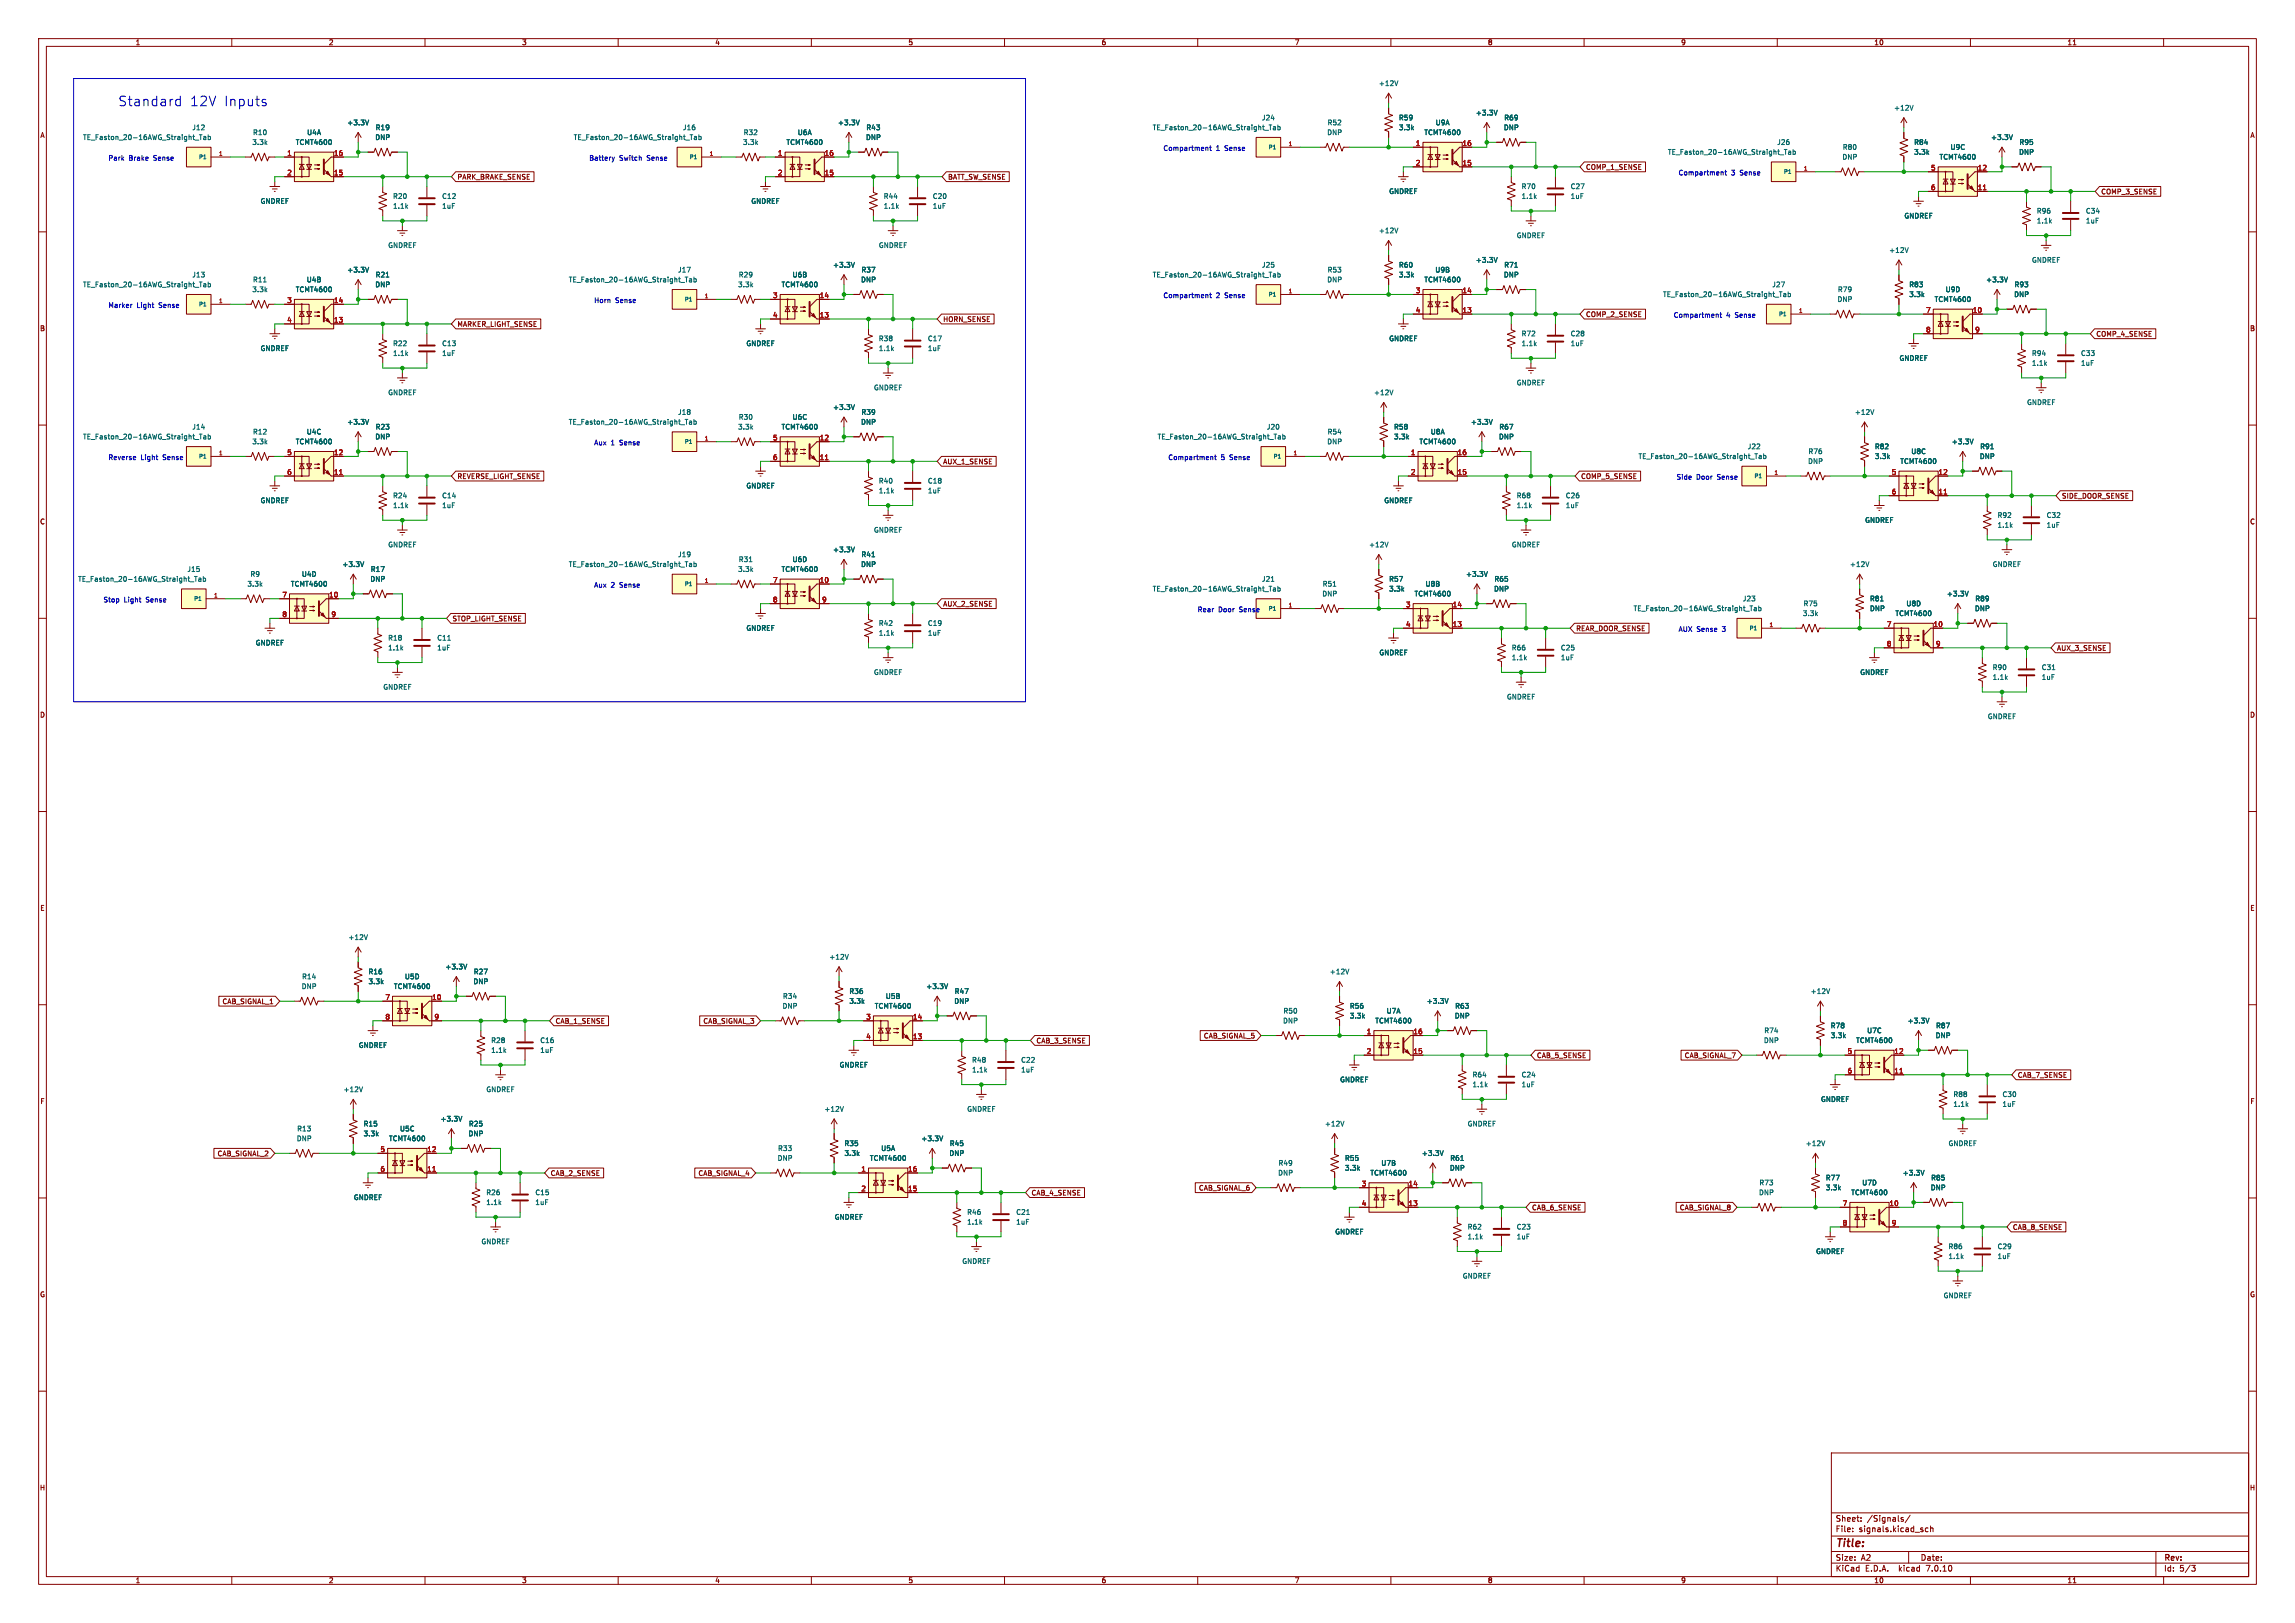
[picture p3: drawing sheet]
<svg xmlns="http://www.w3.org/2000/svg" width="594mm" height="420mm" viewBox="0 0 594 420" stroke-linecap="round" stroke-linejoin="round" font-family="sans-serif">
<defs><g id="words">
<g font-size="3.5" fill="#0000c2">
<text x="30.5" y="27.7">Standard</text>
<text x="49" y="27.7">12V</text>
<text x="57.8" y="27.7">Inputs</text>
</g>
<text font-size="2.8" fill="#840000" x="475" y="400.9">Title:</text>
<g font-size="2.1" fill="#840000">
<text x="475" y="394">Sheet:</text>
<text x="483.2" y="394">/Signals/</text>
<text x="475" y="396.7">File:</text>
<text x="481.1" y="396.7">signals.kicad_sch</text>
<text x="475" y="406.9">KiCad</text>
<text x="475" y="404.1">Size:</text>
<text x="481.7" y="404.1">A2</text>
<text x="482.7" y="406.9">E.D.A.</text>
<text x="491.6" y="406.9">kicad</text>
<text x="497" y="404.1">Date:</text>
<text x="498.8" y="406.9">7.0.10</text>
<text x="560" y="404.3">Rev:</text>
<text x="560" y="406.9">Id:</text>
<text x="564.1" y="406.9">5/3</text>
</g>
<g font-size="1.8" fill="#840000">
<text x="35" y="11.9">1</text>
<text x="85" y="11.9">2</text>
<text x="135" y="11.9">3</text>
<text x="185" y="11.9">4</text>
<text x="235" y="11.9">5</text>
<text x="285" y="11.9">6</text>
<text x="335" y="11.9">7</text>
<text x="385" y="11.9">8</text>
<text x="435" y="11.9">9</text>
<text x="485" y="11.9">10</text>
<text x="535" y="11.9">11</text>
<text x="10.3" y="35.9">A</text>
<text x="582.3" y="35.9">A</text>
<text x="118.3" y="46.7">PARK_BRAKE_SENSE</text>
<text x="245.3" y="46.7">BATT_SW_SENSE</text>
<text x="410.4" y="44.1">COMP_1_SENSE</text>
<text x="543.7" y="50.5">COMP_3_SENSE</text>
<text x="244" y="83.5">HORN_SENSE</text>
<text x="410.4" y="82.2">COMP_2_SENSE</text>
<text x="10.3" y="85.9">B</text>
<text x="118.3" y="84.8">MARKER_LIGHT_SENSE</text>
<text x="542.5" y="87.3">COMP_4_SENSE</text>
<text x="582.3" y="85.9">B</text>
<text x="118.3" y="124.1">REVERSE_LIGHT_SENSE</text>
<text x="244" y="120.3">AUX_1_SENSE</text>
<text x="409.1" y="124.1">COMP_5_SENSE</text>
<text x="533.6" y="129.2">SIDE_DOOR_SENSE</text>
<text x="10.3" y="135.9">C</text>
<text x="582.3" y="135.9">C</text>
<text x="117" y="161">STOP_LIGHT_SENSE</text>
<text x="244" y="157.2">AUX_2_SENSE</text>
<text x="407.8" y="163.5">REAR_DOOR_SENSE</text>
<text x="532.3" y="168.6">AUX_3_SENSE</text>
<text x="10.3" y="185.9">D</text>
<text x="582.3" y="185.9">D</text>
<text x="10.3" y="235.9">E</text>
<text x="582.3" y="235.9">E</text>
<text x="57.5" y="260">CAB_SIGNAL_1</text>
<text x="143.7" y="265.1">CAB_1_SENSE</text>
<text x="181.9" y="265.1">CAB_SIGNAL_3</text>
<text x="311.5" y="268.9">CAB_SIGNAL_5</text>
<text x="268.1" y="270.2">CAB_3_SENSE</text>
<text x="397.7" y="274">CAB_5_SENSE</text>
<text x="435.9" y="274">CAB_SIGNAL_7</text>
<text x="522.1" y="279.1">CAB_7_SENSE</text>
<text x="10.3" y="285.9">F</text>
<text x="582.3" y="285.9">F</text>
<text x="56.2" y="299.4">CAB_SIGNAL_2</text>
<text x="142.4" y="304.5">CAB_2_SENSE</text>
<text x="180.6" y="304.5">CAB_SIGNAL_4</text>
<text x="266.9" y="309.6">CAB_4_SENSE</text>
<text x="310.2" y="308.3">CAB_SIGNAL_6</text>
<text x="396.4" y="313.4">CAB_6_SENSE</text>
<text x="434.6" y="313.4">CAB_SIGNAL_8</text>
<text x="520.9" y="318.5">CAB_8_SENSE</text>
<text x="10.3" y="335.9">G</text>
<text x="582.3" y="335.9">G</text>
<text x="10.2" y="385.9">H</text>
<text x="582.2" y="385.9">H</text>
<text x="35" y="409.9">1</text>
<text x="85" y="409.9">2</text>
<text x="135" y="409.9">3</text>
<text x="185" y="409.9">4</text>
<text x="235" y="409.9">5</text>
<text x="285" y="409.9">6</text>
<text x="335" y="409.9">7</text>
<text x="385" y="409.9">8</text>
<text x="435" y="409.9">9</text>
<text x="485" y="409.9">10</text>
<text x="535" y="409.9">11</text>
</g>
<g font-size="1.8" fill="#006464">
<text x="356.8" y="22.5">+12V</text>
<text x="490.1" y="28.8">+12V</text>
<text x="49.6" y="33.9">J12</text>
<text x="65.4" y="35.2">R10</text>
<text x="79.4" y="35.2">U4A</text>
<text x="89.8" y="32.6">+3.3V</text>
<text x="97.1" y="33.9">R19</text>
<text x="176.6" y="33.9">J16</text>
<text x="192.4" y="35.2">R32</text>
<text x="206.4" y="35.2">U6A</text>
<text x="216.8" y="32.6">+3.3V</text>
<text x="224.1" y="33.9">R43</text>
<text x="298.2" y="33.9">TE_Faston_20-16AWG_Straight_Tab</text>
<text x="326.5" y="31.3">J24</text>
<text x="343.4" y="35.2">DNP</text>
<text x="343.5" y="32.6">R52</text>
<text x="362" y="31.3">R59</text>
<text x="362" y="33.9">3.3k</text>
<text x="368.5" y="35.2">TCMT4600</text>
<text x="371.5" y="32.6">U9A</text>
<text x="381.9" y="30.1">+3.3V</text>
<text x="389.1" y="33.9">DNP</text>
<text x="389.2" y="31.3">R69</text>
<text x="21.4" y="36.4">TE_Faston_20-16AWG_Straight_Tab</text>
<text x="65.2" y="37.7">3.3k</text>
<text x="76.4" y="37.7">TCMT4600</text>
<text x="97" y="36.4">DNP</text>
<text x="148.4" y="36.4">TE_Faston_20-16AWG_Straight_Tab</text>
<text x="192.2" y="37.7">3.3k</text>
<text x="203.4" y="37.7">TCMT4600</text>
<text x="224" y="36.4">DNP</text>
<text x="431.6" y="40.2">TE_Faston_20-16AWG_Straight_Tab</text>
<text x="459.8" y="37.7">J26</text>
<text x="476.8" y="41.5">DNP</text>
<text x="476.8" y="39">R80</text>
<text x="495.3" y="37.7">R84</text>
<text x="495.3" y="40.2">3.3k</text>
<text x="501.9" y="41.5">TCMT4600</text>
<text x="504.7" y="39">U9C</text>
<text x="515.2" y="36.4">+3.3V</text>
<text x="522.5" y="40.2">DNP</text>
<text x="522.6" y="37.7">R95</text>
<text x="67.3" y="52.9">GNDREF</text>
<text x="101.6" y="51.7">R20</text>
<text x="114.3" y="51.7">C12</text>
<text x="194.3" y="52.9">GNDREF</text>
<text x="228.6" y="51.7">R44</text>
<text x="241.3" y="51.7">C20</text>
<text x="359.4" y="50.4">GNDREF</text>
<text x="393.7" y="49.1">R70</text>
<text x="393.7" y="51.7">1.1k</text>
<text x="406.4" y="49.1">C27</text>
<text x="406.4" y="51.7">1uF</text>
<text x="101.6" y="54.2">1.1k</text>
<text x="114.3" y="54.2">1uF</text>
<text x="228.6" y="54.2">1.1k</text>
<text x="241.3" y="54.2">1uF</text>
<text x="492.8" y="56.7">GNDREF</text>
<text x="527.1" y="55.5">R96</text>
<text x="527.1" y="58">1.1k</text>
<text x="539.8" y="55.5">C34</text>
<text x="539.8" y="58">1uF</text>
<text x="100.3" y="64.4">GNDREF</text>
<text x="227.3" y="64.4">GNDREF</text>
<text x="356.8" y="60.6">+12V</text>
<text x="392.5" y="61.8">GNDREF</text>
<text x="488.8" y="65.6">+12V</text>
<text x="49.6" y="72">J13</text>
<text x="89.8" y="70.7">+3.3V</text>
<text x="97.1" y="72">R21</text>
<text x="175.4" y="70.7">J17</text>
<text x="191.1" y="72">R29</text>
<text x="205" y="72">U6B</text>
<text x="215.5" y="69.4">+3.3V</text>
<text x="222.8" y="70.7">R37</text>
<text x="298.2" y="72">TE_Faston_20-16AWG_Straight_Tab</text>
<text x="326.5" y="69.4">J25</text>
<text x="343.5" y="70.7">R53</text>
<text x="362" y="69.4">R60</text>
<text x="362" y="72">3.3k</text>
<text x="371.4" y="70.7">U9B</text>
<text x="381.9" y="68.2">+3.3V</text>
<text x="389.1" y="72">DNP</text>
<text x="389.2" y="69.4">R71</text>
<text x="525.8" y="68.2">GNDREF</text>
<text x="21.4" y="74.5">TE_Faston_20-16AWG_Straight_Tab</text>
<text x="65.2" y="75.8">3.3k</text>
<text x="65.4" y="73.3">R11</text>
<text x="76.4" y="75.8">TCMT4600</text>
<text x="79.3" y="73.3">U4B</text>
<text x="97" y="74.5">DNP</text>
<text x="147.1" y="73.3">TE_Faston_20-16AWG_Straight_Tab</text>
<text x="190.9" y="74.5">3.3k</text>
<text x="202.2" y="74.5">TCMT4600</text>
<text x="222.8" y="73.3">DNP</text>
<text x="343.4" y="73.3">DNP</text>
<text x="368.5" y="73.3">TCMT4600</text>
<text x="430.3" y="77.1">TE_Faston_20-16AWG_Straight_Tab</text>
<text x="458.6" y="74.5">J27</text>
<text x="475.6" y="75.8">R79</text>
<text x="494" y="74.5">R83</text>
<text x="494" y="77.1">3.3k</text>
<text x="503.5" y="75.8">U9D</text>
<text x="513.9" y="73.3">+3.3V</text>
<text x="521.2" y="77.1">DNP</text>
<text x="521.3" y="74.5">R93</text>
<text x="475.5" y="78.3">DNP</text>
<text x="500.6" y="78.3">TCMT4600</text>
<text x="101.6" y="89.8">R22</text>
<text x="114.3" y="89.8">C13</text>
<text x="193.1" y="89.8">GNDREF</text>
<text x="227.3" y="88.5">R38</text>
<text x="240" y="88.5">C17</text>
<text x="359.4" y="88.5">GNDREF</text>
<text x="393.7" y="87.2">R72</text>
<text x="393.7" y="89.8">1.1k</text>
<text x="406.4" y="87.2">C28</text>
<text x="406.4" y="89.8">1uF</text>
<text x="67.3" y="91">GNDREF</text>
<text x="101.6" y="92.3">1.1k</text>
<text x="114.3" y="92.3">1uF</text>
<text x="227.3" y="91">1.1k</text>
<text x="240" y="91">1uF</text>
<text x="491.5" y="93.6">GNDREF</text>
<text x="525.8" y="92.3">R94</text>
<text x="525.8" y="94.8">1.1k</text>
<text x="538.5" y="92.3">C33</text>
<text x="538.5" y="94.8">1uF</text>
<text x="226.1" y="101.2">GNDREF</text>
<text x="392.5" y="99.9">GNDREF</text>
<text x="100.3" y="102.5">GNDREF</text>
<text x="175.4" y="107.5">J18</text>
<text x="215.5" y="106.3">+3.3V</text>
<text x="222.8" y="107.5">R39</text>
<text x="355.5" y="102.5">+12V</text>
<text x="480" y="107.5">+12V</text>
<text x="524.5" y="105">GNDREF</text>
<text x="21.4" y="113.9">TE_Faston_20-16AWG_Straight_Tab</text>
<text x="49.6" y="111.4">J14</text>
<text x="65.4" y="112.6">R12</text>
<text x="79.3" y="112.6">U4C</text>
<text x="89.8" y="110.1">+3.3V</text>
<text x="97" y="113.9">DNP</text>
<text x="97.1" y="111.4">R23</text>
<text x="147.1" y="110.1">TE_Faston_20-16AWG_Straight_Tab</text>
<text x="190.9" y="111.4">3.3k</text>
<text x="191.1" y="108.8">R30</text>
<text x="202.2" y="111.4">TCMT4600</text>
<text x="205" y="108.8">U6C</text>
<text x="222.8" y="110.1">DNP</text>
<text x="299.5" y="113.9">TE_Faston_20-16AWG_Straight_Tab</text>
<text x="327.8" y="111.4">J20</text>
<text x="343.5" y="112.6">R54</text>
<text x="360.7" y="111.4">R58</text>
<text x="360.7" y="113.9">3.3k</text>
<text x="370.2" y="112.6">U8A</text>
<text x="380.6" y="110.1">+3.3V</text>
<text x="387.9" y="113.9">DNP</text>
<text x="387.9" y="111.4">R67</text>
<text x="65.2" y="115.2">3.3k</text>
<text x="76.4" y="115.2">TCMT4600</text>
<text x="343.4" y="115.2">DNP</text>
<text x="367.3" y="115.2">TCMT4600</text>
<text x="424" y="119">TE_Faston_20-16AWG_Straight_Tab</text>
<text x="452.2" y="116.4">J22</text>
<text x="468" y="117.7">R76</text>
<text x="485.2" y="116.4">R82</text>
<text x="485.2" y="119">3.3k</text>
<text x="494.6" y="117.7">U8C</text>
<text x="505.1" y="115.2">+3.3V</text>
<text x="512.3" y="119">DNP</text>
<text x="512.4" y="116.4">R91</text>
<text x="227.3" y="125.3">R40</text>
<text x="240" y="125.3">C18</text>
<text x="467.9" y="120.2">DNP</text>
<text x="491.7" y="120.2">TCMT4600</text>
<text x="67.3" y="130.4">GNDREF</text>
<text x="101.6" y="131.7">1.1k</text>
<text x="101.6" y="129.1">R24</text>
<text x="114.3" y="131.7">1uF</text>
<text x="114.3" y="129.1">C14</text>
<text x="193.1" y="126.6">GNDREF</text>
<text x="227.3" y="127.9">1.1k</text>
<text x="240" y="127.9">1uF</text>
<text x="358.2" y="130.4">GNDREF</text>
<text x="392.4" y="129.1">R68</text>
<text x="392.4" y="131.7">1.1k</text>
<text x="405.1" y="129.1">C26</text>
<text x="405.1" y="131.7">1uF</text>
<text x="482.6" y="135.5">GNDREF</text>
<text x="516.9" y="134.2">R92</text>
<text x="516.9" y="136.8">1.1k</text>
<text x="529.6" y="134.2">C32</text>
<text x="529.6" y="136.8">1uF</text>
<text x="100.3" y="141.8">GNDREF</text>
<text x="215.5" y="143.1">+3.3V</text>
<text x="226.1" y="138">GNDREF</text>
<text x="354.2" y="141.8">+12V</text>
<text x="391.2" y="141.8">GNDREF</text>
<text x="48.4" y="148.2">J15</text>
<text x="64.7" y="149.5">R9</text>
<text x="78" y="149.5">U4D</text>
<text x="88.5" y="146.9">+3.3V</text>
<text x="95.8" y="148.2">R17</text>
<text x="147.1" y="146.9">TE_Faston_20-16AWG_Straight_Tab</text>
<text x="175.4" y="144.4">J19</text>
<text x="190.9" y="148.2">3.3k</text>
<text x="191.1" y="145.6">R31</text>
<text x="202.2" y="148.2">TCMT4600</text>
<text x="205" y="145.6">U6D</text>
<text x="222.8" y="146.9">DNP</text>
<text x="222.8" y="144.4">R41</text>
<text x="379.3" y="149.5">+3.3V</text>
<text x="478.7" y="146.9">+12V</text>
<text x="515.6" y="146.9">GNDREF</text>
<text x="20.1" y="150.7">TE_Faston_20-16AWG_Straight_Tab</text>
<text x="63.9" y="152">3.3k</text>
<text x="75.2" y="152">TCMT4600</text>
<text x="95.8" y="150.7">DNP</text>
<text x="298.2" y="153.3">TE_Faston_20-16AWG_Straight_Tab</text>
<text x="326.5" y="150.7">J21</text>
<text x="342.1" y="154.5">DNP</text>
<text x="342.2" y="152">R51</text>
<text x="359.4" y="150.7">R57</text>
<text x="359.4" y="153.3">3.3k</text>
<text x="366" y="154.5">TCMT4600</text>
<text x="368.8" y="152">U8B</text>
<text x="386.6" y="153.3">DNP</text>
<text x="386.7" y="150.7">R65</text>
<text x="451" y="155.8">J23</text>
<text x="483.9" y="155.8">R81</text>
<text x="503.8" y="154.5">+3.3V</text>
<text x="511.1" y="155.8">R89</text>
<text x="422.7" y="158.3">TE_Faston_20-16AWG_Straight_Tab</text>
<text x="466.5" y="159.6">3.3k</text>
<text x="466.7" y="157.1">R75</text>
<text x="483.9" y="158.3">DNP</text>
<text x="490.5" y="159.6">TCMT4600</text>
<text x="493.3" y="157.1">U8D</text>
<text x="511" y="158.3">DNP</text>
<text x="66.1" y="167.2">GNDREF</text>
<text x="100.3" y="166">R18</text>
<text x="113" y="166">C11</text>
<text x="193.1" y="163.4">GNDREF</text>
<text x="227.3" y="164.7">1.1k</text>
<text x="227.3" y="162.2">R42</text>
<text x="240" y="164.7">1uF</text>
<text x="240" y="162.2">C19</text>
<text x="100.3" y="168.5">1.1k</text>
<text x="113" y="168.5">1uF</text>
<text x="356.9" y="169.8">GNDREF</text>
<text x="391.2" y="168.5">R66</text>
<text x="391.2" y="171">1.1k</text>
<text x="403.9" y="168.5">C25</text>
<text x="403.9" y="171">1uF</text>
<text x="515.6" y="173.6">R90</text>
<text x="528.3" y="173.6">C31</text>
<text x="99.1" y="178.7">GNDREF</text>
<text x="226.1" y="174.9">GNDREF</text>
<text x="481.4" y="174.9">GNDREF</text>
<text x="515.6" y="176.1">1.1k</text>
<text x="528.3" y="176.1">1uF</text>
<text x="389.9" y="181.2">GNDREF</text>
<text x="514.4" y="186.3">GNDREF</text>
<text x="90.1" y="243.4">+12V</text>
<text x="115.2" y="251.1">+3.3V</text>
<text x="214.5" y="248.5">+12V</text>
<text x="78" y="256.1">DNP</text>
<text x="78.1" y="253.6">R14</text>
<text x="95.3" y="254.9">3.3k</text>
<text x="95.3" y="252.3">R16</text>
<text x="101.8" y="256.1">TCMT4600</text>
<text x="104.7" y="253.6">U5D</text>
<text x="122.4" y="254.9">DNP</text>
<text x="122.5" y="252.3">R27</text>
<text x="219.7" y="257.4">R36</text>
<text x="239.6" y="256.1">+3.3V</text>
<text x="247" y="257.4">R47</text>
<text x="344.1" y="252.3">+12V</text>
<text x="468.5" y="257.4">+12V</text>
<text x="202.4" y="261.2">DNP</text>
<text x="202.5" y="258.7">R34</text>
<text x="219.7" y="259.9">3.3k</text>
<text x="226.3" y="261.2">TCMT4600</text>
<text x="229.1" y="258.7">U5B</text>
<text x="246.9" y="259.9">DNP</text>
<text x="332.1" y="262.5">R50</text>
<text x="349.3" y="261.2">R56</text>
<text x="349.3" y="263.8">3.3k</text>
<text x="358.8" y="262.5">U7A</text>
<text x="369.2" y="259.9">+3.3V</text>
<text x="376.4" y="263.8">DNP</text>
<text x="376.5" y="261.2">R63</text>
<text x="332" y="265">DNP</text>
<text x="355.8" y="265">TCMT4600</text>
<text x="456.5" y="267.6">R74</text>
<text x="473.7" y="266.3">R78</text>
<text x="473.7" y="268.8">3.3k</text>
<text x="483.1" y="267.6">U7C</text>
<text x="493.6" y="265">+3.3V</text>
<text x="500.9" y="268.8">DNP</text>
<text x="501" y="266.3">R87</text>
<text x="92.7" y="271.4">GNDREF</text>
<text x="127" y="272.6">1.1k</text>
<text x="127" y="270.1">R28</text>
<text x="139.7" y="272.6">1uF</text>
<text x="139.7" y="270.1">C16</text>
<text x="251.5" y="275.2">R48</text>
<text x="264.2" y="275.2">C22</text>
<text x="456.4" y="270.1">DNP</text>
<text x="480.3" y="270.1">TCMT4600</text>
<text x="217.2" y="276.5">GNDREF</text>
<text x="251.5" y="277.7">1.1k</text>
<text x="264.2" y="277.7">1uF</text>
<text x="346.7" y="280.3">GNDREF</text>
<text x="381" y="279">R64</text>
<text x="381" y="281.5">1.1k</text>
<text x="393.7" y="279">C24</text>
<text x="393.7" y="281.5">1uF</text>
<text x="88.8" y="282.8">+12V</text>
<text x="125.7" y="282.8">GNDREF</text>
<text x="213.3" y="287.9">+12V</text>
<text x="250.2" y="287.9">GNDREF</text>
<text x="471.2" y="285.3">GNDREF</text>
<text x="505.5" y="284.1">R88</text>
<text x="505.5" y="286.6">1.1k</text>
<text x="518.2" y="284.1">C30</text>
<text x="518.2" y="286.6">1uF</text>
<text x="76.8" y="293">R13</text>
<text x="94" y="291.7">R15</text>
<text x="103.4" y="293">U5C</text>
<text x="113.9" y="290.4">+3.3V</text>
<text x="121.2" y="291.7">R25</text>
<text x="342.8" y="291.7">+12V</text>
<text x="379.8" y="291.7">GNDREF</text>
<text x="76.7" y="295.5">DNP</text>
<text x="94" y="294.2">3.3k</text>
<text x="100.6" y="295.5">TCMT4600</text>
<text x="121.2" y="294.2">DNP</text>
<text x="201.3" y="298">R33</text>
<text x="218.4" y="299.3">3.3k</text>
<text x="218.4" y="296.8">R35</text>
<text x="228" y="298">U5A</text>
<text x="238.4" y="295.5">+3.3V</text>
<text x="245.6" y="299.3">DNP</text>
<text x="245.7" y="296.8">R45</text>
<text x="367.9" y="299.3">+3.3V</text>
<text x="467.3" y="296.8">+12V</text>
<text x="504.2" y="296.8">GNDREF</text>
<text x="201.2" y="300.6">DNP</text>
<text x="225" y="300.6">TCMT4600</text>
<text x="330.7" y="304.4">DNP</text>
<text x="330.8" y="301.9">R49</text>
<text x="348" y="300.6">R55</text>
<text x="348" y="303.1">3.3k</text>
<text x="354.6" y="304.4">TCMT4600</text>
<text x="357.4" y="301.9">U7B</text>
<text x="375.2" y="303.1">DNP</text>
<text x="375.2" y="300.6">R61</text>
<text x="472.5" y="305.7">R77</text>
<text x="492.4" y="304.4">+3.3V</text>
<text x="499.7" y="305.7">R85</text>
<text x="91.5" y="310.7">GNDREF</text>
<text x="125.7" y="309.5">R26</text>
<text x="138.4" y="309.5">C15</text>
<text x="455.2" y="309.5">DNP</text>
<text x="455.3" y="306.9">R73</text>
<text x="472.5" y="308.2">3.3k</text>
<text x="479" y="309.5">TCMT4600</text>
<text x="481.9" y="306.9">U7D</text>
<text x="499.6" y="308.2">DNP</text>
<text x="125.7" y="312">1.1k</text>
<text x="138.4" y="312">1uF</text>
<text x="215.9" y="315.8">GNDREF</text>
<text x="250.2" y="317.1">1.1k</text>
<text x="250.2" y="314.6">R46</text>
<text x="262.9" y="314.6">C21</text>
<text x="262.9" y="317.1">1uF</text>
<text x="124.5" y="322.2">GNDREF</text>
<text x="345.5" y="319.6">GNDREF</text>
<text x="379.7" y="318.4">R62</text>
<text x="379.7" y="320.9">1.1k</text>
<text x="392.4" y="318.4">C23</text>
<text x="392.4" y="320.9">1uF</text>
<text x="504.2" y="323.4">R86</text>
<text x="516.9" y="323.4">C29</text>
<text x="248.9" y="327.3">GNDREF</text>
<text x="469.9" y="324.7">GNDREF</text>
<text x="504.2" y="326">1.1k</text>
<text x="516.9" y="326">1uF</text>
<text x="378.5" y="331.1">GNDREF</text>
<text x="502.9" y="336.1">GNDREF</text>
</g>
<g font-size="1.8" fill="#0000c2">
<text x="27.9" y="41.7">Park</text>
<text x="33.3" y="41.7">Brake</text>
<text x="39.8" y="41.7">Sense</text>
<text x="152.4" y="41.7">Battery</text>
<text x="160.3" y="41.7">Switch</text>
<text x="167.6" y="41.7">Sense</text>
<text x="301" y="39.1">Compartment</text>
<text x="314.7" y="39.1">1</text>
<text x="317.1" y="39.1">Sense</text>
<text x="434.3" y="45.5">Compartment</text>
<text x="448.1" y="45.5">3</text>
<text x="450.5" y="45.5">Sense</text>
<text x="301" y="77.2">Compartment</text>
<text x="314.7" y="77.2">2</text>
<text x="317.1" y="77.2">Sense</text>
<text x="27.9" y="79.8">Marker</text>
<text x="35.4" y="79.8">Light</text>
<text x="41.2" y="79.8">Sense</text>
<text x="153.7" y="78.5">Horn</text>
<text x="159.3" y="78.5">Sense</text>
<text x="433.1" y="82.3">Compartment</text>
<text x="446.8" y="82.3">4</text>
<text x="449.2" y="82.3">Sense</text>
<text x="27.9" y="119.1">Reverse</text>
<text x="36.4" y="119.1">Light</text>
<text x="42.3" y="119.1">Sense</text>
<text x="153.7" y="115.3">Aux</text>
<text x="158.1" y="115.3">1</text>
<text x="160.5" y="115.3">Sense</text>
<text x="302.3" y="119.1">Compartment</text>
<text x="316" y="119.1">5</text>
<text x="318.4" y="119.1">Sense</text>
<text x="433.8" y="124.2">Side</text>
<text x="439.1" y="124.2">Door</text>
<text x="444.6" y="124.2">Sense</text>
<text x="26.7" y="156">Stop</text>
<text x="32.1" y="156">Light</text>
<text x="37.9" y="156">Sense</text>
<text x="153.7" y="152.2">Aux</text>
<text x="158.1" y="152.2">2</text>
<text x="160.5" y="152.2">Sense</text>
<text x="309.9" y="158.5">Rear</text>
<text x="315.3" y="158.5">Door</text>
<text x="320.9" y="158.5">Sense</text>
<text x="434.3" y="163.6">AUX Sense</text>
<text x="445.9" y="163.6">3</text>
</g>
<g font-size="1.8" fill="#a90000">
<text x="74.2" y="40.4">1</text>
<text x="86.3" y="40.4">16</text>
<text x="201.2" y="40.4">1</text>
<text x="213.3" y="40.4">16</text>
<text x="366.3" y="37.8">1</text>
<text x="378.4" y="37.8">16</text>
<text x="74.2" y="45.5">2</text>
<text x="86.3" y="45.5">15</text>
<text x="201.2" y="45.5">2</text>
<text x="213.3" y="45.5">15</text>
<text x="366.3" y="42.9">2</text>
<text x="378.4" y="42.9">15</text>
<text x="499.7" y="44.2">5</text>
<text x="511.8" y="44.2">12</text>
<text x="499.7" y="49.3">6</text>
<text x="511.8" y="49.3">11</text>
<text x="200" y="77.2">3</text>
<text x="212" y="77.2">14</text>
<text x="366.3" y="75.9">3</text>
<text x="378.4" y="75.9">14</text>
<text x="74.2" y="78.5">3</text>
<text x="74.2" y="83.6">4</text>
<text x="86.3" y="83.6">13</text>
<text x="86.3" y="78.5">14</text>
<text x="200" y="82.3">4</text>
<text x="212" y="82.3">13</text>
<text x="366.3" y="81">4</text>
<text x="378.4" y="81">13</text>
<text x="498.4" y="81">7</text>
<text x="510.5" y="81">10</text>
<text x="498.4" y="86.1">8</text>
<text x="511.1" y="86.1">9</text>
<text x="74.2" y="117.9">5</text>
<text x="86.3" y="117.9">12</text>
<text x="200" y="114">5</text>
<text x="200" y="119.1">6</text>
<text x="212" y="119.1">11</text>
<text x="212" y="114">12</text>
<text x="365.1" y="117.9">1</text>
<text x="377.1" y="117.9">16</text>
<text x="74.2" y="122.9">6</text>
<text x="86.3" y="122.9">11</text>
<text x="365.1" y="122.9">2</text>
<text x="377.1" y="122.9">15</text>
<text x="489.5" y="122.9">5</text>
<text x="501.6" y="122.9">12</text>
<text x="489.5" y="128">6</text>
<text x="501.6" y="128">11</text>
<text x="73" y="154.7">7</text>
<text x="85" y="154.7">10</text>
<text x="200" y="150.9">7</text>
<text x="200" y="156">8</text>
<text x="212" y="150.9">10</text>
<text x="212.7" y="156">9</text>
<text x="73" y="159.8">8</text>
<text x="85.7" y="159.8">9</text>
<text x="363.8" y="157.2">3</text>
<text x="375.9" y="157.2">14</text>
<text x="363.8" y="162.3">4</text>
<text x="375.9" y="162.3">13</text>
<text x="488.2" y="162.3">7</text>
<text x="488.2" y="167.4">8</text>
<text x="500.3" y="162.3">10</text>
<text x="500.9" y="167.4">9</text>
<text x="99.6" y="258.8">7</text>
<text x="99.6" y="263.9">8</text>
<text x="111.7" y="258.8">10</text>
<text x="112.3" y="263.9">9</text>
<text x="224.1" y="263.9">3</text>
<text x="236.2" y="263.9">14</text>
<text x="224.1" y="269">4</text>
<text x="236.2" y="269">13</text>
<text x="353.6" y="267.7">1</text>
<text x="365.7" y="267.7">16</text>
<text x="353.6" y="272.8">2</text>
<text x="365.7" y="272.8">15</text>
<text x="478.1" y="272.8">5</text>
<text x="490.2" y="272.8">12</text>
<text x="478.1" y="277.9">6</text>
<text x="490.2" y="277.9">11</text>
<text x="98.4" y="298.2">5</text>
<text x="110.4" y="298.2">12</text>
<text x="98.4" y="303.3">6</text>
<text x="110.4" y="303.3">11</text>
<text x="222.8" y="303.3">1</text>
<text x="234.9" y="303.3">16</text>
<text x="222.8" y="308.4">2</text>
<text x="234.9" y="308.4">15</text>
<text x="352.4" y="307.1">3</text>
<text x="364.4" y="307.1">14</text>
<text x="352.4" y="312.2">4</text>
<text x="364.4" y="312.2">13</text>
<text x="476.8" y="312.2">7</text>
<text x="476.8" y="317.2">8</text>
<text x="488.9" y="312.2">10</text>
<text x="489.5" y="317.2">9</text>
</g>
<g font-size="1.4" fill="#006464">
<text x="51.4" y="41.4">P1</text>
<text x="178.4" y="41.4">P1</text>
<text x="328.2" y="38.8">P1</text>
<text x="461.6" y="45.2">P1</text>
<text x="328.2" y="76.9">P1</text>
<text x="51.4" y="79.5">P1</text>
<text x="177.1" y="78.2">P1</text>
<text x="460.3" y="82">P1</text>
<text x="51.4" y="118.8">P1</text>
<text x="177.1" y="115">P1</text>
<text x="329.5" y="118.8">P1</text>
<text x="453.9" y="123.9">P1</text>
<text x="50.1" y="155.7">P1</text>
<text x="177.1" y="151.9">P1</text>
<text x="328.2" y="158.2">P1</text>
<text x="452.7" y="163.3">P1</text>
</g>
<g font-size="1.4" fill="#a90000">
<text x="56.5" y="40.4">1</text>
<text x="183.5" y="40.4">1</text>
<text x="333.4" y="37.8">1</text>
<text x="466.8" y="44.2">1</text>
<text x="182.3" y="77.2">1</text>
<text x="333.4" y="75.9">1</text>
<text x="56.5" y="78.5">1</text>
<text x="465.5" y="81">1</text>
<text x="56.5" y="117.9">1</text>
<text x="182.3" y="114">1</text>
<text x="334.7" y="117.9">1</text>
<text x="459.1" y="122.9">1</text>
<text x="55.3" y="154.7">1</text>
<text x="182.3" y="150.9">1</text>
<text x="333.4" y="157.2">1</text>
<text x="457.9" y="162.3">1</text>
</g>
</g></defs>
<g fill="none" stroke="#840000" stroke-width=".26">
<path d="M10 10h574v400h-574zM12 12h570v396h-570zM60 10v2M110 10v2M160 10v2M210 10v2M260 10v2M310 10v2M360 10v2M410 10v2M460 10v2M510 10v2"/>
<path d="M536.6 11.6h.7M560 10v2M48.3 38.1h6.3v5.1h-6.3zM76.2 39.4h10.2v7.6h-10.2zM92.7 34.3v2.5M92.7 34.3l-.8 1.3M92.7 34.3l.8 1.3M95.2 39.4h1.6l.4-1 .7 2 .8-2 .7 2 .8-2 .8 2 .3-1h1.6M175.3 38.1h6.3v5.1h-6.3zM203.2 39.4h10.2v7.6h-10.2zM219.7 34.3v2.5M219.7 34.3l-.8 1.3"/>
<path d="M219.7 34.3l.8 1.3M222.2 39.4h1.6l.4-1 .7 2 .8-2 .7 2 .8-2 .8 2 .3-1h1.6M325.1 35.6h6.4v5h-6.4zM331.5 38.1h5M341.6 38.1h1.6l.3-1 .8 2 .8-2 .7 2 .8-2 .7 2 .4-1h1.5M359.4 27.9v1.6l1 .3-2 .8 2 .8-2 .7 2 .8-2 .8 1 .3v1.6M359.4 24.1v2.6M359.4 24.1l-.8 1.3M359.4 24.1l.8 1.3M365.8 38.1h6.3v3.2M368.3 36.8h10.2v7.7h-10.2zM370.2 38.1v5.1"/>
<path d="M381 38.1h-3.2l-1.9 1.9M384.8 31.8v2.5M384.8 31.8l-.8 1.2M384.8 31.8l.8 1.2M387.3 36.8h1.6l.4-1 .7 2 .8-2 .7 2 .8-2 .8 2 .3-1h1.6M492.8 34.3v1.5l1 .4-2.1 .8 2.1 .7-2.1 .8 2.1 .7-2.1 .8 1.1 .4v1.5M492.8 30.5l-.8 1.3M492.8 30.5v2.5M492.8 30.5l.7 1.3M518.2 38.1v2.5M518.2 38.1l-.8 1.3M518.2 38.1l.7 1.3"/>
<path d="M10 60h2M54.6 40.6h5.1M63.5 40.6h1.5l.4-1 .8 2.1 .7-2.1 .8 2.1 .8-2.1 .7 2.1 .4-1.1h1.5M69.8 48.3h2.6M70.5 48.9h1.3M71 49.5h.2M71.1 47v1.3M73.7 40.6h6.3v3.2M77.5 42.5h1.2M78.1 42.5l.6 1.3h-1.2zM78.1 40.6v5.1M79.4 42.5h1.2l-.6 1.3z"/>
<path d="M79.4 43.8h1.2M80 43.8v1.9h-6.3M81.4 43.7h1.3M81.4 42.7h1.3M85.7 45.7h3.2M88.9 40.6h-3.2l-1.9 1.9M99.1 48.3v1.5l1 .4-2.1 .7 2.1 .8-2.1 .8 2.1 .7-2.1 .8 1.1 .4v1.5M102.9 59.7h2.5M104.1 58.4v1.3M110.5 48.3v2.8M110.5 53.1v2.8M118 44.5h20.2v2.5h-20.2l-1.2-1.3z"/>
<path d="M181.6 40.6h5.1M190.5 40.6h1.5l.4-1 .8 2.1 .7-2.1 .8 2.1 .8-2.1 .7 2.1 .4-1.1h1.5M196.8 48.3h2.6M197.5 48.9h1.3M198 49.5h.2M198.1 47v1.3M200.7 40.6h6.3v3.2M204.5 42.5h1.2M205.1 42.5l.6 1.3h-1.2zM205.1 40.6v5.1M206.4 42.5h1.2l-.6 1.3zM206.4 43.8h1.2"/>
<path d="M207 43.8v1.9h-6.3M208.4 43.7h1.3M208.4 42.7h1.3M212.7 45.7h3.2M215.9 40.6h-3.2l-1.9 1.9M226.1 48.3v1.5l1 .4-2.1 .7 2.1 .8-2.1 .8 2.1 .7-2.1 .8 1.1 .4v1.5M229.9 59.7h2.5M231.1 58.4v1.3M237.5 48.3v2.8M237.5 53.1v2.8M245 44.5h16.2v2.5h-16.2l-1.2-1.3zM361.9 45.7h2.6"/>
<path d="M362.6 46.4h1.3M363.1 47h.2M363.2 44.5v1.2M369.6 40h1.2M370.2 40l.6 1.3h-1.2zM371.5 40h1.2l-.6 1.3zM371.5 41.3h1.2M372.1 41.3v1.9h-6.3M373.5 41.1h1.3M373.5 40.1h1.3M377.8 43.2h3.2M391.2 45.7v1.5l1 .4-2.1 .8 2.1 .7-2.1 .8 2.1 .8-2.1 .7 1.1 .4v1.5"/>
<path d="M395 57.2h2.5M395.6 57.8h1.3M396.1 58.4h.3M396.2 55.9v1.3M402.6 45.7v2.8M402.6 50.5v2.8M410.1 41.9h15.8v2.6h-15.8l-1.2-1.3zM458.5 41.9h6.3v5.1h-6.3zM464.8 44.5h5.1M475 44.5h1.5l.4-1.1 .7 2.1 .8-2.1 .8 2.1 .7-2.1 .8 2.1 .4-1h1.5M495.3 52.1h2.5M495.9 52.7h1.3"/>
<path d="M496.4 53.3h.3M496.6 50.8v1.3M499.1 44.5h6.4v3.1M501.6 43.2h10.2v7.6h-10.2zM502.9 46.4h1.3M503.6 46.4l.6 1.2h-1.3zM503.6 44.5v5M504.8 46.4h1.3l-.6 1.2zM504.8 47.6h1.3M505.5 47.6v1.9h-6.4M506.9 47.5h1.2M506.9 46.5h1.2"/>
<path d="M511.2 49.5h3.1M514.3 44.5h-3.1l-1.9 1.9M520.7 43.2h1.5l.4-1 .8 2 .7-2 .8 2 .8-2 .7 2 .4-1h1.5M524.5 52.1v1.5l1 .4-2 .7 2 .8-2 .8 2 .7-2 .8 1 .4v1.5M535.9 52.1v2.8M535.9 56.9v2.8M543.4 48.3h15.8v2.5h-15.8l-1.1-1.3zM582 60h2M48.3 76.2h6.3v5.1h-6.3zM54.6 78.7h5.1M63.5 78.7h1.5l.4-1 .8 2.1 .7-2.1 .8 2.1 .8-2.1 .7 2.1 .4-1.1h1.5M73.7 78.7h6.3v3.2"/>
<path d="M76.2 77.5h10.2v7.6h-10.2zM78.1 78.7v5.1M88.9 78.7h-3.2l-1.9 1.9M92.7 72.4l-.8 1.3M92.7 72.4v2.5M92.7 72.4l.8 1.3M95.2 77.5h1.6l.4-1 .7 2 .8-2 .7 2 .8-2 .8 2 .3-1h1.6M103.5 60.3h1.3M104 61h.3M174 74.9h6.3v5.1h-6.3zM180.3 77.5h5.1M189.2 77.5h1.6l.3-1 .8 2 .8-2 .7 2 .8-2 .7 2 .4-1h1.5"/>
<path d="M199.4 77.5h6.3v3.1M201.9 76.2h10.2v7.6h-10.2zM203.2 79.4h1.3M203.8 79.4l.7 1.2h-1.3zM203.8 77.5v5.1M205.1 79.4h1.3l-.7 1.2zM207.1 79.5h1.3M214.6 77.5h-3.1l-2 1.9M218.4 71.1v2.6M218.4 71.1l-.7 1.3M218.4 71.1l.8 1.3M221 76.2h1.5l.4-1 .7 2 .8-2 .8 2 .7-2 .8 2 .4-1h1.5"/>
<path d="M230.5 60.3h1.3M231 61h.3M325.1 73.7h6.4v5h-6.4zM331.5 76.2h5M341.6 76.2h1.6l.3-1 .8 2 .8-2 .7 2 .8-2 .7 2 .4-1h1.5M359.4 66v1.6l1 .3-2 .8 2 .8-2 .7 2 .8-2 .8 1 .3v1.6M359.4 62.2l-.8 1.3M359.4 62.2v2.6M359.4 62.2l.8 1.3M365.8 76.2h6.3v3.2M368.3 74.9h10.2v7.7h-10.2zM369.6 78.1h1.2"/>
<path d="M370.2 78.1l.6 1.3h-1.2zM370.2 76.2v5.1M371.5 78.1h1.2l-.6 1.3zM371.5 79.4h1.2M372.1 79.4v1.9h-6.3M373.5 79.2h1.3M373.5 78.2h1.3M381 76.2h-3.2l-1.9 1.9M384.8 69.9l-.8 1.2M384.8 69.9v2.5M384.8 69.9l.8 1.2M387.3 74.9h1.6l.4-1 .7 2 .8-2 .7 2 .8-2 .8 2 .3-1h1.6"/>
<path d="M457.2 78.7h6.3v5.1h-6.3zM491.5 71.1v1.5l1 .4-2 .8 2 .7-2 .8 2 .8-2 .7 1 .4v1.5M491.5 67.3l-.8 1.3M491.5 67.3v2.6M491.5 67.3l.8 1.3M516.9 74.9l-.8 1.3M516.9 74.9v2.6M516.9 74.9l.8 1.3M528.3 63.5h2.6M529 64.1h1.2M529.5 64.8h.2M529.6 62.2v1.3"/>
<path d="M69.8 86.4h2.6M70.5 87h1.3M71 87.6h.2M71.1 85.1v1.3M77.5 80.6h1.2M78.1 80.6l.6 1.3h-1.2zM79.4 80.6h1.2l-.6 1.3zM79.4 81.9h1.2M80 81.9v1.9h-6.3M81.4 81.8h1.3M81.4 80.8h1.3M85.7 83.8h3.2"/>
<path d="M99.1 86.4v1.5l1 .4-2.1 .7 2.1 .8-2.1 .8 2.1 .7-2.1 .8 1.1 .4v1.5M102.9 97.8h2.5M103.5 98.4h1.3M104 99.1h.3M104.1 96.5v1.3M110.5 86.4v2.8M110.5 91.2v2.8M118 82.6h22v2.5h-22l-1.2-1.3zM195.6 85.1h2.5M196.2 85.7h1.3M196.7 86.4h.3M196.8 83.8v1.3"/>
<path d="M205.1 80.6h1.3M205.7 80.6v2h-6.3M207.1 80.5h1.3M211.5 82.6h3.1M224.8 85.1v1.5l1 .4-2 .8 2 .7-2 .8 2 .7-2 .8 1 .4v1.5M228.6 96.5h2.5M229.2 97.2h1.3M229.7 97.8h.3M229.9 95.3v1.2M236.2 85.1v2.8M236.2 89.9v2.8M243.7 81.3h13.6v2.5h-13.6l-1.1-1.2z"/>
<path d="M361.9 83.8h2.6M362.6 84.5h1.3M363.1 85.1h.2M363.2 82.6v1.2M377.8 81.3h3.2M391.2 83.8v1.5l1 .4-2.1 .8 2.1 .7-2.1 .8 2.1 .8-2.1 .7 1.1 .4v1.5M395 95.3h2.5M395.6 95.9h1.3M396.1 96.5h.3M396.2 94v1.3M402.6 83.8v2.8M402.6 88.6v2.8"/>
<path d="M410.1 80h15.8v2.6h-15.8l-1.2-1.3zM463.5 81.3h5.1M473.7 81.3h1.5l.4-1 .8 2 .7-2 .8 2 .8-2 .7 2 .4-1h1.5M494 88.9h2.6M494.7 89.5h1.2M495.2 90.2h.2M495.3 87.6v1.3M497.8 81.3h6.4v3.2M500.4 80h10.1v7.6h-10.1zM501.6 83.2h1.3M502.3 83.2l.6 1.3h-1.3zM502.3 81.3v5.1"/>
<path d="M503.6 83.2h1.2l-.6 1.3zM503.6 84.5h1.2M504.2 84.5v1.9h-6.4M505.6 84.3h1.3M505.6 83.3h1.3M509.9 86.4h3.2M513.1 81.3h-3.2l-1.9 1.9M519.4 80h1.6l.3-1 .8 2 .8-2 .7 2 .8-2 .7 2 .4-1h1.5M523.2 88.9v1.5l1.1 .4-2.1 .8 2.1 .7-2.1 .8 2.1 .8-2.1 .7 1 .4v1.5M528.3 99.1v1.2M534.7 88.9v2.8M534.7 93.7v2.8"/>
<path d="M542.1 85.1h15.9v2.5h-15.9l-1.1-1.2zM10 110h2M48.3 115.6h6.3v5.1h-6.3zM54.6 118.1h5.1M63.5 118.1h1.5l.4-1 .8 2 .7-2 .8 2 .8-2 .7 2 .4-1h1.5M73.7 118.1h6.3v3.2M76.2 116.8h10.2v7.7h-10.2zM78.1 118.1v5.1M88.9 118.1h-3.2l-1.9 1.9M92.7 111.8v2.5M92.7 111.8l-.8 1.2M92.7 111.8l.8 1.2"/>
<path d="M95.2 116.8h1.6l.4-1 .7 2.1 .8-2.1 .7 2.1 .8-2.1 .8 2.1 .3-1.1h1.6M174 111.8h6.3v5h-6.3zM180.3 114.3h5.1M189.2 114.3h1.6l.3-1 .8 2 .8-2 .7 2 .8-2 .7 2 .4-1h1.5M199.4 114.3h6.3v3.2M201.9 113h10.2v7.7h-10.2zM203.2 116.2h1.3M203.8 116.2l.7 1.3h-1.3zM203.8 114.3v5.1M205.1 116.2h1.3l-.7 1.3zM205.1 117.5h1.3M205.7 117.5v1.9h-6.3"/>
<path d="M207.1 117.3h1.3M207.1 116.3h1.3M211.5 119.4h3.1M214.6 114.3h-3.1l-2 1.9M218.4 108l-.7 1.2M218.4 108v2.5M218.4 108l.8 1.2M221 113h1.5l.4-1 .7 2 .8-2 .8 2 .7-2 .8 2 .4-1h1.5M243.7 118.1h14.1v2.6h-14.1l-1.1-1.3zM326.4 115.6h6.3v5.1h-6.3zM332.7 118.1h5.1M341.6 118.1h1.6l.3-1 .8 2 .8-2 .7 2 .8-2 .7 2 .4-1h1.5"/>
<path d="M358.1 108v1.5l1.1 .4-2.1 .7 2.1 .8-2.1 .7 2.1 .8-2.1 .8 1 .3v1.6M358.1 104.1l-.7 1.3M358.1 104.1v2.6M358.1 104.1l.8 1.3M364.5 118.1h6.3v3.2M367 116.8h10.2v7.7h-10.2zM368.9 118.1v5.1M379.7 118.1h-3.1l-2 1.9M383.5 111.8l-.7 1.2M383.5 111.8v2.5M383.5 111.8l.8 1.2M386.1 116.8h1.5l.4-1 .7 2.1 .8-2.1 .8 2.1 .7-2.1 .8 2.1 .4-1.1h1.5"/>
<path d="M482.6 113v1.6l1 .3-2 .8 2 .8-2 .7 2 .8-2 .7 1 .4v1.6M482.6 109.2v2.6M482.6 109.2l-.8 1.3M482.6 109.2l.8 1.3M508 116.8v2.6M508 116.8l-.8 1.3M508 116.8l.8 1.3M527 100.3h2.6M527.7 101h1.3M528.2 101.6h.2M582 110h2M69.8 125.7h2.6"/>
<path d="M70.5 126.4h1.3M71 127h.2M71.1 124.5v1.2M77.5 120h1.2M78.1 120l.6 1.3h-1.2zM79.4 120h1.2l-.6 1.3zM79.4 121.3h1.2M80 121.3v1.9h-6.3M81.4 121.2h1.3M81.4 120.1h1.3M85.7 123.2h3.2M99.1 125.7v1.6l1 .3-2.1 .8 2.1 .8-2.1 .7 2.1 .8-2.1 .7 1.1 .4v1.6"/>
<path d="M102.9 137.2h2.5M103.5 137.8h1.3M104 138.4h.3M104.1 135.9v1.3M110.5 125.7v2.8M110.5 130.6v2.8M118 121.9h22.8v2.6h-22.8l-1.2-1.3zM195.6 121.9h2.5M196.2 122.6h1.3M196.7 123.2h.3M196.8 120.7v1.2M224.8 121.9v1.5l1 .4-2 .8 2 .7-2 .8 2 .8-2 .7 1 .4v1.5"/>
<path d="M228.6 133.4h2.5M229.2 134h1.3M229.7 134.6h.3M229.9 132.1v1.3M236.2 121.9v2.8M236.2 126.7v2.8M360.7 125.7h2.5M361.3 126.4h1.3M361.8 127h.3M361.9 124.5v1.2M368.3 120h1.3M368.9 120l.7 1.3h-1.3z"/>
<path d="M370.2 120h1.3l-.7 1.3zM370.2 121.3h1.3M370.8 121.3v1.9h-6.3M372.2 121.2h1.3M372.2 120.1h1.3M376.6 123.2h3.1M389.9 125.7v1.6l1 .3-2 .8 2 .8-2 .7 2 .8-2 .7 1 .4v1.6M393.7 137.2h2.5M394.3 137.8h1.3M394.8 138.4h.3M395 135.9v1.3M401.3 125.7v2.8"/>
<path d="M401.3 130.6v2.8M408.8 121.9h15.8v2.6h-15.8l-1.1-1.3zM450.8 120.7h6.4v5h-6.4zM457.2 123.2h5.1M466.1 123.2h1.5l.4-1 .8 2 .7-2 .8 2 .7-2 .8 2 .4-1h1.5M485.1 130.8h2.6M485.8 131.4h1.2M486.3 132.1h.2M486.4 129.5v1.3M488.9 123.2h6.4v3.2M491.5 121.9h10.1v7.6h-10.1zM492.8 125.1h1.2"/>
<path d="M493.4 125.1l.6 1.3h-1.2zM493.4 123.2v5.1M494.7 125.1h1.2l-.6 1.3zM494.7 126.4h1.2M495.3 126.4v1.9h-6.4M496.7 126.2h1.3M496.7 125.2h1.3M501 128.3h3.2M504.2 123.2h-3.2l-1.9 1.9M510.5 121.9h1.6l.3-1 .8 2 .8-2 .7 2 .8-2 .8 2 .3-1h1.6M514.3 130.8v1.5l1.1 .4-2.1 .8 2.1 .7-2.1 .8 2.1 .8-2.1 .7 1 .4v1.5M525.8 130.8v2.8"/>
<path d="M525.8 135.6v2.8M533.2 127h18.8v2.5h-18.8l-1.1-1.2zM10 160h2M47 152.4h6.3v5.1h-6.3zM53.3 154.9h5.1M62.2 154.9h1.6l.3-1 .8 2.1 .8-2.1 .7 2.1 .8-2.1 .7 2.1 .4-1.1h1.5M72.4 154.9h6.3v3.2M74.9 153.7h10.2v7.6h-10.2zM76.2 156.8h1.3M76.8 156.8l.7 1.3h-1.3zM76.8 154.9v5.1M78.1 156.8h1.3l-.7 1.3z"/>
<path d="M78.1 158.1h1.3M78.7 158.1v1.9h-6.3M80.1 158h1.3M80.1 157h1.3M87.6 154.9h-3.1l-2 1.9M91.4 148.6l-.7 1.3M91.4 148.6v2.5M91.4 148.6l.8 1.3M94 153.7h1.5l.4-1 .7 2 .8-2 .8 2 .7-2 .8 2 .4-1h1.5M116.7 158.8h19.3v2.5h-19.3l-1.1-1.3zM174 148.6h6.3v5.1h-6.3zM180.3 151.1h5.1"/>
<path d="M189.2 151.1h1.6l.3-1 .8 2 .8-2 .7 2 .8-2 .7 2 .4-1h1.5M195.6 158.8h2.5M196.2 159.4h1.3M196.8 157.5v1.3M199.4 151.1h6.3v3.2M201.9 149.9h10.2v7.6h-10.2zM203.2 153h1.3M203.8 153l.7 1.3h-1.3zM203.8 151.1v5.1M205.1 153h1.3l-.7 1.3zM205.1 154.3h1.3M205.7 154.3v1.9h-6.3"/>
<path d="M207.1 154.2h1.3M207.1 153.2h1.3M211.5 156.2h3.1M214.6 151.1h-3.1l-2 1.9M218.4 144.8v2.5M218.4 144.8l-.7 1.3M218.4 144.8l.8 1.3M221 149.9h1.5l.4-1.1 .7 2.1 .8-2.1 .8 2.1 .7-2.1 .8 2.1 .4-1h1.5M224.8 158.8v1.5l1 .4-2 .7 2 .8-2 .7 2 .8-2 .8 1 .3v1.6M236.2 158.8v2.7M243.7 154.9h14.1v2.6h-14.1l-1.1-1.3zM325.1 154.9h6.4v5.1h-6.4z"/>
<path d="M331.5 157.5h5M340.4 157.5h1.5l.4-1 .7 2 .8-2 .8 2 .7-2 .8 2 .4-1h1.5M356.9 147.3v1.5l1 .4-2 .8 2 .7-2 .8 2 .8-2 .7 1 .4v1.5M356.9 143.5v2.6M356.9 143.5l-.8 1.3M356.9 143.5l.7 1.3M363.2 157.5h6.4v3.2M365.8 156.2h10.1v7.6h-10.1zM367 159.4h1.3M367.7 159.4l.6 1.3h-1.3zM367.7 157.5v5.1M368.9 159.4h1.3l-.6 1.3z"/>
<path d="M371 159.5h1.2M378.5 157.5h-3.2l-1.9 1.9M382.3 151.1l-.8 1.3M382.3 151.1v2.6M382.3 151.1l.7 1.3M384.8 156.2h1.5l.4-1 .8 2 .7-2 .8 2 .8-2 .7 2 .4-1h1.5M481.3 152.4v1.5l1 .4-2 .8 2 .7-2 .8 2 .8-2 .7 1 .4v1.5M481.3 148.6v2.5M481.3 148.6l-.7 1.3M481.3 148.6l.8 1.3M506.7 156.2v2.6M506.7 156.2l-.7 1.3"/>
<path d="M506.7 156.2l.8 1.3M518.2 142.2h2.5M518.8 142.9h1.3M519.3 143.5h.3M519.4 141v1.2M582 160h2M68.6 162.6h2.5M69.2 163.2h1.3M69.7 163.8h.3M69.8 161.3v1.3M84.5 160h3.1M97.8 162.6v1.5l1 .4-2 .7 2 .8-2 .8 2 .7-2 .8 1 .4v1.5"/>
<path d="M101.6 174h2.5M102.2 174.6h1.3M102.7 175.3h.3M102.9 172.7v1.3M109.2 162.6v2.8M109.2 167.4v2.8M196.7 160h.3M228.6 170.2h2.5M229.2 170.8h1.3M229.7 171.5h.3M229.9 168.9v1.3M236.2 163.6v2.8"/>
<path d="M359.4 165.1h2.5M360 165.7h1.3M360.6 166.4h.2M360.7 163.8v1.3M368.9 160.7h1.3M369.6 160.7v1.9h-6.4M371 160.5h1.2M375.3 162.6h3.2M388.6 165.1v1.5l1 .4-2 .8 2 .7-2 .8 2 .8-2 .7 1 .4v1.5M392.4 176.5h2.6M393.1 177.2h1.2M393.6 177.8h.2"/>
<path d="M393.7 175.3v1.2M400 165.1v2.8M400 169.9v2.8M407.5 161.3h19.3v2.5h-19.3l-1.1-1.2zM449.6 160h6.3v5.1h-6.3zM455.9 162.6h5.1M464.8 162.6h1.5l.4-1.1 .8 2.1 .7-2.1 .8 2.1 .8-2.1 .7 2.1 .4-1h1.5M483.9 170.2h2.5M484.5 170.8h1.3M485 171.5h.3M485.1 168.9v1.3M487.7 162.6h6.3v3.1"/>
<path d="M490.2 161.3h10.2v7.6h-10.2zM491.5 164.5h1.3M492.1 164.5l.7 1.2h-1.3zM492.1 162.6v5M493.4 164.5h1.3l-.7 1.2zM493.4 165.7h1.3M494 165.7v1.9h-6.3M495.4 165.6h1.3M495.4 164.6h1.3M499.7 167.6h3.2M502.9 162.6h-3.2l-1.9 1.9M509.3 161.3h1.5l.4-1 .7 2 .8-2 .8 2 .7-2 .8 2 .4-1h1.5"/>
<path d="M513.1 170.2v1.5l1 .4-2 .7 2 .8-2 .8 2 .7-2 .8 1 .4v1.5M524.5 170.2v2.8M524.5 175v2.8M532 166.4h14.1v2.5h-14.1l-1.1-1.3zM516.9 181.6h2.5M517.5 182.2h1.3M518 182.9h.3M518.2 180.3v1.3M10 210h2M582 210h2M10 260h2M56.6 257.8h14.7l1.1 1.3-1.1 1.3h-14.7z"/>
<path d="M76.2 259.1h1.5l.4-1 .8 2 .7-2 .8 2 .8-2 .7 2 .4-1h1.5M92.7 248.9v1.5l1 .4-2 .8 2 .7-2 .8 2 .8-2 .7 1 .4v1.5M92.7 245.1v2.6M92.7 245.1l-.8 1.3M92.7 245.1l.8 1.3M99.1 259.1h6.3v3.2M101.6 257.8h10.2v7.6h-10.2zM103.5 259.1v5.1M114.3 259.1h-3.2l-1.9 1.9M118.1 252.7l-.8 1.3M118.1 252.7v2.6M118.1 252.7l.8 1.3"/>
<path d="M120.6 257.8h1.6l.4-1 .7 2 .8-2 .7 2 .8-2 .8 2 .3-1h1.6M217.2 254v1.5l1 .4-2 .8 2 .7-2 .8 2 .8-2 .7 1 .4v1.5M217.2 250.2l-.8 1.3M217.2 250.2v2.5M217.2 250.2l.7 1.3M242.6 257.8l-.8 1.3M242.6 257.8v2.6M242.6 257.8l.7 1.3M346.7 257.8v1.5l1 .4-2 .8 2 .7-2 .8 2 .8-2 .7 1 .4v1.5M346.7 254v2.5M346.7 254l-.8 1.3M346.7 254l.8 1.3"/>
<path d="M471.2 259.1v2.5M471.2 259.1l-.8 1.3M471.2 259.1l.7 1.3M582 260h2M95.2 266.7h2.6M95.9 267.3h1.3M96.4 268h.2M96.5 265.4v1.3M102.9 261h1.2M103.5 261l.6 1.3h-1.2zM104.8 261h1.2l-.6 1.3zM104.8 262.3h1.2"/>
<path d="M105.4 262.3v1.9h-6.3M106.8 262.1h1.3M106.8 261.1h1.3M111.1 264.2h3.2M124.5 266.7v1.5l1 .4-2.1 .8 2.1 .7-2.1 .8 2.1 .8-2.1 .7 1.1 .4v1.5M128.3 278.1h2.5M128.9 278.8h1.3M129.4 279.4h.3M129.5 276.9v1.2M135.9 266.7v2.8M135.9 271.5v2.8M143.4 262.9h14.1v2.5h-14.1l-1.2-1.2z"/>
<path d="M181.1 262.9h14.6l1.1 1.3-1.1 1.2h-14.6zM200.7 264.2h1.5l.4-1.1 .7 2.1 .8-2.1 .8 2.1 .7-2.1 .8 2.1 .4-1h1.5M219.7 271.8h2.5M220.3 272.4h1.3M220.9 273.1h.2M221 270.5v1.3M223.5 264.2h6.4v3.1M226.1 262.9h10.1v7.6h-10.1zM227.3 266.1h1.3M228 266.1l.6 1.2h-1.3zM228 264.2v5M229.2 266.1h1.3l-.6 1.2z"/>
<path d="M229.2 267.3h1.3M229.9 267.3v1.9h-6.4M231.3 267.2h1.2M231.3 266.2h1.2M235.6 269.2h3.2M238.8 264.2h-3.2l-1.9 1.9M245.1 262.9h1.5l.4-1 .8 2 .7-2 .8 2 .8-2 .7 2 .4-1h1.5M248.9 271.8v1.5l1 .4-2 .7 2 .8-2 .8 2 .7-2 .8 1 .4v1.5M260.3 271.8v2.8M260.3 276.6v2.8M267.8 268h14.2v2.5h-14.2l-1.1-1.3zM310.6 266.7h14.7l1.1 1.3-1.1 1.2h-14.7z"/>
<path d="M330.2 268h1.5l.4-1 .8 2 .7-2 .8 2 .8-2 .7 2 .4-1h1.5M349.2 275.6h2.6M349.9 276.2h1.3M350.4 276.9h.2M350.5 274.3v1.3M353.1 268h6.3v3.1M355.6 266.7h10.2v7.6h-10.2zM356.9 269.9h1.2M357.5 269.9l.6 1.2h-1.2zM357.5 268v5.1M358.8 269.9h1.2l-.6 1.2zM358.8 271.1h1.2"/>
<path d="M359.4 271.1v2h-6.3M360.8 271h1.3M360.8 270h1.3M365.1 273.1h3.2M368.3 268h-3.2l-1.9 1.9M372.1 261.6l-.8 1.3M372.1 261.6v2.6M372.1 261.6l.8 1.3M374.6 266.7h1.6l.4-1 .7 2 .8-2 .7 2 .8-2 .8 2 .3-1h1.6M378.5 275.6v1.5l1 .4-2.1 .8 2.1 .7-2.1 .8 2.1 .7-2.1 .8 1.1 .4v1.5M389.9 275.6v2.8M397.4 271.8h14.1v2.5h-14.1l-1.2-1.2z"/>
<path d="M435.1 271.8h14.6l1.1 1.3-1.1 1.2h-14.6zM454.7 273.1h1.5l.4-1.1 .7 2.1 .8-2.1 .8 2.1 .7-2.1 .8 2.1 .4-1h1.5M471.2 262.9v1.5l1 .4-2 .8 2 .7-2 .8 2 .7-2 .8 1 .4v1.5M475 279.4v1.3M477.5 273.1h6.4v3.1M480.1 271.8h10.1v7.6h-10.1zM481.3 275h1.3M482 275l.6 1.2h-1.3zM482 273.1v5M483.2 275h1.3l-.6 1.2zM483.2 276.2h1.3M483.9 276.2v1.9h-6.4"/>
<path d="M485.3 276.1h1.2M485.3 275.1h1.2M489.6 278.1h3.2M492.8 273.1h-3.2l-1.9 1.9M496.6 266.7l-.8 1.3M496.6 266.7v2.5M496.6 266.7l.7 1.3M499.1 271.8h1.5l.4-1 .8 2 .7-2 .8 2 .8-2 .7 2 .4-1h1.5M521.8 276.9h14.2v2.5h-14.2l-1.1-1.3zM55.4 297.2h14.6l1.1 1.3-1.1 1.2h-14.6zM74.9 298.5h1.6l.3-1.1 .8 2.1 .8-2.1 .7 2.1 .8-2.1 .7 2.1 .4-1h1.5M91.4 288.3v1.5l1.1 .4-2.1 .8 2.1 .7-2.1 .8 2.1 .7-2.1 .8 1 .4v1.5"/>
<path d="M91.4 284.5v2.5M91.4 284.5l-.7 1.3M91.4 284.5l.8 1.3M97.8 298.5h6.3v3.1M100.3 297.2h10.2v7.6h-10.2zM102.2 298.5v5M113 298.5h-3.1l-2 1.9M116.8 292.1l-.7 1.3M116.8 292.1v2.5M116.8 292.1l.8 1.3M119.4 297.2h1.5l.4-1 .7 2 .8-2 .8 2 .7-2 .8 2 .4-1h1.5M215.9 293.4v1.5l1 .4-2 .7 2 .8-2 .8 2 .7-2 .8 1 .4v1.5"/>
<path d="M215.9 289.6l-.8 1.2M215.9 289.6v2.5M215.9 289.6l.8 1.2M241.3 297.2l-.8 1.3M241.3 297.2v2.5M241.3 297.2l.8 1.3M252.7 283.2h2.6M253.4 283.8h1.2M253.9 284.5h.2M254 281.9v1.3M345.4 297.2v1.5l1.1 .4-2.1 .7 2.1 .8-2.1 .8 2.1 .7-2.1 .8 1 .4v1.5M345.4 293.4v2.5"/>
<path d="M345.4 293.4l-.7 1.2M345.4 293.4l.8 1.2M382.3 287h2.5M382.9 287.7h1.3M383.4 288.3h.3M383.5 285.8v1.2M389.9 280.4v2.8M469.9 298.5v2.5M469.9 298.5l-.8 1.2M469.9 298.5l.8 1.2M473.7 280.7h2.5M474.3 281.3h1.3"/>
<path d="M474.9 281.9h.2M502.9 280.7v1.5l1 .4-2 .7 2 .8-2 .8 2 .7-2 .8 1 .4v1.5M506.7 292.1h2.6M507.4 292.7h1.2M507.9 293.4h.2M508 290.8v1.3M514.3 280.7v2.8M514.3 285.5v2.8M10 310h2M94 306.1h2.5M94.6 306.7h1.3M95.1 307.3h.3"/>
<path d="M95.2 304.8v1.3M101.6 300.4h1.3M102.2 300.4l.7 1.2h-1.3zM103.5 300.4h1.3l-.7 1.2zM103.5 301.6h1.3M104.1 301.6v1.9h-6.3M105.5 301.5h1.3M105.5 300.5h1.3M109.9 303.5h3.1M123.2 306.1v1.5l1 .4-2 .7 2 .8-2 .8 2 .7-2 .8 1 .4v1.5M127 317.5h2.5M127.6 318.1h1.3"/>
<path d="M128.1 318.8h.3M128.3 316.2v1.3M134.6 306.1v2.8M134.6 310.9v2.8M142.1 302.3h14.1v2.5h-14.1l-1.1-1.3zM179.8 302.3h14.7l1.1 1.2-1.1 1.3h-14.7zM199.4 303.5h1.5l.4-1 .8 2 .7-2 .8 2 .7-2 .8 2 .4-1h1.5M218.4 311.2h2.6M219.1 311.8h1.2M219.6 312.4h.2M219.7 309.9v1.3M222.2 303.5h6.4v3.2"/>
<path d="M224.8 302.3h10.1v7.6h-10.1zM226.1 305.4h1.2M226.7 305.4l.6 1.3h-1.2zM226.7 303.5v5.1M228 305.4h1.2l-.6 1.3zM228 306.7h1.2M228.6 306.7v1.9h-6.4M230 306.6h1.3M230 305.6h1.3M234.3 308.6h3.2M237.5 303.5h-3.2l-1.9 1.9M243.8 302.3h1.6l.3-1.1 .8 2.1 .8-2.1 .7 2.1 .8-2.1 .8 2.1 .3-1h1.6"/>
<path d="M247.6 311.2v1.5l1.1 .4-2.1 .7 2.1 .8-2.1 .7 2.1 .8-2.1 .8 1 .3v1.6M259.1 311.2v2.7M259.1 316v2.8M266.5 307.3h14.2v2.6h-14.2l-1.1-1.3zM309.4 306.1h14.6l1.1 1.2-1.1 1.3h-14.6zM328.9 307.3h1.6l.3-1 .8 2.1 .8-2.1 .7 2.1 .8-2.1 .7 2.1 .4-1.1h1.5M348 315h2.5M348.6 315.6h1.3M349.1 316.2h.3M349.2 313.7v1.3M351.8 307.3h6.3v3.2M354.3 306.1h10.2v7.6h-10.2z"/>
<path d="M355.6 309.2h1.3M356.2 309.2l.7 1.3h-1.3zM356.2 307.3v5.1M357.5 309.2h1.3l-.7 1.3zM357.5 310.5h1.3M358.1 310.5v1.9h-6.3M359.5 310.4h1.3M359.5 309.4h1.3M363.9 312.4h3.1M367 307.3h-3.1l-2 1.9M370.8 301l-.7 1.3M370.8 301v2.5"/>
<path d="M370.8 301l.8 1.3M373.4 306.1h1.5l.4-1 .7 2 .8-2 .8 2 .7-2 .8 2 .4-1h1.5M377.2 315v1.5l1 .4-2 .7 2 .8-2 .8 2 .7-2 .8 1 .4v1.5M388.6 315v2.8M388.6 319.8v2.8M396.1 311.1h14.1v2.6h-14.1l-1.1-1.3zM433.8 311.1h14.7l1.1 1.3-1.1 1.3h-14.7zM453.4 312.4h1.5l.4-1 .8 2 .7-2 .8 2 .7-2 .8 2 .4-1h1.5M469.9 302.3v1.5l1 .4-2 .7 2 .8-2 .8 2 .7-2 .8 1 .4v1.5M473.7 318.8v1.2M476.2 312.4h6.4v3.2M478.8 311.2h10.1v7.6h-10.1z"/>
<path d="M480.1 314.3h1.2M480.7 314.3l.6 1.3h-1.2zM480.7 312.4v5.1M482 314.3h1.2l-.6 1.3zM482 315.6h1.2M482.6 315.6v1.9h-6.4M484 315.5h1.3M484 314.5h1.3M488.3 317.5h3.2M491.5 312.4h-3.2l-1.9 1.9M495.3 306.1l-.8 1.2M495.3 306.1v2.5"/>
<path d="M495.3 306.1l.8 1.2M497.8 311.2h1.6l.3-1.1 .8 2.1 .8-2.1 .7 2.1 .8-2.1 .8 2.1 .3-1h1.6M520.5 316.2h14.2v2.6h-14.2l-1.1-1.3zM582 310h2M251.5 322.6h2.5M252.1 323.2h1.3M252.6 323.9h.3M252.7 321.3v1.3M381 326.4h2.5M381.6 327h1.3M382.1 327.7h.3M382.3 325.1v1.3"/>
<path d="M472.4 320h2.6M473.1 320.7h1.2M473.6 321.3h.2M501.6 320v1.6l1.1 .3-2.1 .8 2.1 .8-2.1 .7 2.1 .8-2.1 .8 1 .3v1.6M505.5 331.5h2.5M506.1 332.1h1.3M506.6 332.7h.3M506.7 330.2v1.3M513.1 320v2.8M513.1 324.9v2.8M10 360h2M474 376h108v32h-108z"/>
<path d="M582 360h2M474 397.5h108M474 391.5h108M479.5 396.2v.2M479.5 395.4v.2M481.7 393.5v.2M481.7 392.7v.2M492.6 392.7h-.4l-.2 .2 .1 .2 .5 .1v.4h-.6M494.4 392.1l-1.3 1.9M499 395.4h-.4l-.3 .3 .2 .6h.5M499.7 395.5l.5-.1 .1 1M499.7 394.9v1.5"/>
<path d="M60 408v2M110 408v2M160 408v2M210 408v2M260 408v2M310 408v2M360 408v2M410 408v2M460 408v2M474 404.5h108M474 401.5h108M494 401.5v3"/>
<path d="M510 408v2M536.6 409.6h.7M558 401.5v6.5M560 408v2M567.2 405.1h1l-.5 .5 .4 .2 .1 .5-.3 .3h-.4"/>
<circle cx="370.2" cy="38.1" r=".13"/>
<circle cx="78.1" cy="45.7" r=".13"/>
<circle cx="78.1" cy="40.6" r=".13"/>
<circle cx="205.1" cy="45.7" r=".13"/>
<circle cx="205.1" cy="40.6" r=".13"/>
<circle cx="370.2" cy="43.2" r=".13"/>
<circle cx="503.6" cy="44.5" r=".13"/>
<circle cx="503.6" cy="49.5" r=".13"/>
<circle cx="78.1" cy="78.7" r=".13"/>
<circle cx="203.8" cy="77.5" r=".13"/>
<circle cx="370.2" cy="76.2" r=".13"/>
<circle cx="78.1" cy="83.8" r=".13"/>
<circle cx="203.8" cy="82.6" r=".13"/>
<circle cx="370.2" cy="81.3" r=".13"/>
<circle cx="502.3" cy="86.4" r=".13"/>
<circle cx="502.3" cy="81.3" r=".13"/>
<circle cx="78.1" cy="118.1" r=".13"/>
<circle cx="203.8" cy="119.4" r=".13"/>
<circle cx="203.8" cy="114.3" r=".13"/>
<circle cx="368.9" cy="118.1" r=".13"/>
<circle cx="78.1" cy="123.2" r=".13"/>
<circle cx="368.9" cy="123.2" r=".13"/>
<circle cx="493.4" cy="128.3" r=".13"/>
<circle cx="493.4" cy="123.2" r=".13"/>
<circle cx="76.8" cy="154.9" r=".13"/>
<circle cx="203.8" cy="156.2" r=".13"/>
<circle cx="203.8" cy="151.1" r=".13"/>
<circle cx="367.7" cy="157.5" r=".13"/>
<circle cx="76.8" cy="160" r=".13"/>
<circle cx="367.7" cy="162.6" r=".13"/>
<circle cx="492.1" cy="167.6" r=".13"/>
<circle cx="492.1" cy="162.6" r=".13"/>
<circle cx="103.5" cy="259.1" r=".13"/>
<circle cx="103.5" cy="264.2" r=".13"/>
<circle cx="228" cy="264.2" r=".13"/>
<circle cx="228" cy="269.2" r=".13"/>
<circle cx="357.5" cy="268" r=".13"/>
<circle cx="357.5" cy="273.1" r=".13"/>
<circle cx="482" cy="278.1" r=".13"/>
<circle cx="482" cy="273.1" r=".13"/>
<circle cx="102.2" cy="298.5" r=".13"/>
<circle cx="102.2" cy="303.5" r=".13"/>
<circle cx="226.7" cy="303.5" r=".13"/>
<circle cx="226.7" cy="308.6" r=".13"/>
<circle cx="356.2" cy="307.3" r=".13"/>
<circle cx="356.2" cy="312.4" r=".13"/>
<circle cx="480.7" cy="312.4" r=".13"/>
<circle cx="480.7" cy="317.5" r=".13"/>
</g>
<g fill="#ffffc2" stroke="#ffffc2" stroke-width=".26">
<path d="M480.1 271.8h10.1v7.6h-10.1z"/>
<path d="M368.3 74.9h10.2v7.7h-10.2z"/>
<path d="M478.8 311.2h10.1v7.6h-10.1z"/>
<path d="M367 116.8h10.2v7.7h-10.2z"/>
<path d="M368.3 36.8h10.2v7.7h-10.2z"/>
<path d="M325.1 73.7h6.4v5h-6.4z"/>
<path d="M325.1 35.6h6.4v5h-6.4z"/>
<path d="M174 148.6h6.3v5.1h-6.3z"/>
<path d="M224.8 302.3h10.1v7.6h-10.1z"/>
<path d="M201.9 149.9h10.2v7.6h-10.2z"/>
<path d="M74.9 153.7h10.2v7.6h-10.2z"/>
<path d="M325.1 154.9h6.4v5.1h-6.4z"/>
<path d="M355.6 266.7h10.2v7.6h-10.2z"/>
<path d="M326.4 115.6h6.3v5.1h-6.3z"/>
<path d="M365.8 156.2h10.1v7.6h-10.1z"/>
<path d="M203.2 39.4h10.2v7.6h-10.2z"/>
<path d="M201.9 76.2h10.2v7.6h-10.2z"/>
<path d="M174 111.8h6.3v5h-6.3z"/>
<path d="M47 152.4h6.3v5.1h-6.3z"/>
<path d="M48.3 115.6h6.3v5.1h-6.3z"/>
<path d="M76.2 116.8h10.2v7.7h-10.2z"/>
<path d="M201.9 113h10.2v7.7h-10.2z"/>
<path d="M354.3 306.1h10.2v7.6h-10.2z"/>
<path d="M48.3 38.1h6.3v5.1h-6.3z"/>
<path d="M174 74.9h6.3v5.1h-6.3z"/>
<path d="M175.3 38.1h6.3v5.1h-6.3z"/>
<path d="M76.2 77.5h10.2v7.6h-10.2z"/>
<path d="M76.2 39.4h10.2v7.6h-10.2z"/>
<path d="M48.3 76.2h6.3v5.1h-6.3z"/>
<path d="M490.2 161.3h10.2v7.6h-10.2z"/>
<path d="M449.6 160h6.3v5.1h-6.3z"/>
<path d="M491.5 121.9h10.1v7.6h-10.1z"/>
<path d="M450.8 120.7h6.4v5h-6.4z"/>
<path d="M457.2 78.7h6.3v5.1h-6.3z"/>
<path d="M458.5 41.9h6.3v5.1h-6.3z"/>
<path d="M501.6 43.2h10.2v7.6h-10.2z"/>
<path d="M100.3 297.2h10.2v7.6h-10.2z"/>
<path d="M101.6 257.8h10.2v7.6h-10.2z"/>
<path d="M500.4 80h10.1v7.6h-10.1z"/>
<path d="M226.1 262.9h10.1v7.6h-10.1z"/>
</g>
<g fill="#840000" stroke="#840000" stroke-width=".26">
<path d="M487.7 276.2l1.9 1.9z"/>
<path d="M488.2 277.2l.5-.5 .5 1z"/>
<path d="M375.9 79.4l1.9 1.9z"/>
<path d="M376.4 80.4l.5-.5 .5 1z"/>
<path d="M486.4 315.6l1.9 1.9z"/>
<path d="M486.9 316.6l.5-.5 .5 1z"/>
<path d="M374.6 121.3l2 1.9z"/>
<path d="M375.7 121.8l.5 1-1-.5z"/>
<path d="M375.9 41.3l1.9 1.9z"/>
<path d="M376.4 42.3l.5-.5 .5 1z"/>
<path d="M232.4 306.7l1.9 1.9z"/>
<path d="M232.9 307.7l.5-.5 .5 1z"/>
<path d="M209.5 154.3l2 1.9z"/>
<path d="M210.1 155.3l.5-.5 .5 1z"/>
<path d="M82.5 158.1l2 1.9z"/>
<path d="M83.1 159.1l.5-.5 .5 1z"/>
<path d="M363.2 271.1l1.9 2z"/>
<path d="M364.2 271.7l.5 1-1-.5z"/>
<path d="M373.4 160.7l1.9 1.9z"/>
<path d="M373.9 161.7l.5-.5 .5 1z"/>
<path d="M210.8 43.8l1.9 1.9z"/>
<path d="M211.3 44.8l.5-.5 .5 1z"/>
<path d="M209.5 80.6l2 2z"/>
<path d="M210.1 81.7l.5-.5 .5 1z"/>
<path d="M83.8 121.3l1.9 1.9z"/>
<path d="M84.3 122.3l.5-.5 .5 1z"/>
<path d="M209.5 117.5l2 1.9z"/>
<path d="M210.1 118.5l.5-.5 .5 1z"/>
<path d="M361.9 310.5l2 1.9z"/>
<path d="M362.5 311.5l.5-.5 .5 1z"/>
<path d="M83.8 81.9l1.9 1.9z"/>
<path d="M84.3 82.9l.5-.5 .5 1z"/>
<path d="M83.8 43.8l1.9 1.9z"/>
<path d="M84.3 44.8l.5-.5 .5 1z"/>
<path d="M497.8 165.7l1.9 1.9z"/>
<path d="M498.3 166.8l.6-.6 .5 1.1z"/>
<path d="M499.1 126.4l1.9 1.9z"/>
<path d="M499.6 127.4l.5-.5 .5 1z"/>
<path d="M509.3 47.6l1.9 1.9z"/>
<path d="M509.8 48.6l.5-.5 .5 1z"/>
<path d="M107.9 301.6l2 1.9z"/>
<path d="M108.5 302.6l.5-.5 .5 1z"/>
<path d="M109.2 262.3l1.9 1.9z"/>
<path d="M109.7 263.3l.5-.5 .5 1z"/>
<path d="M508 84.5l1.9 1.9z"/>
<path d="M508.5 85.5l.5-.5 .5 1z"/>
<path d="M233.7 267.3l1.9 1.9z"/>
<path d="M234.2 268.4l.5-.6 .5 1.1z"/>
</g>
<g fill="none" stroke="#840000" stroke-width=".51">
<path d="M375.9 38.7v3.8M83.8 41.3v3.8M108.5 52.8h4M108.5 51.3h4M210.8 41.3v3.8M235.5 52.8h4M235.5 51.3h4M400.6 50.3h4M400.6 48.8h4M509.3 45.1v3.8M533.9 56.6h4.1M533.9 55.1h4.1"/>
<path d="M83.8 79.4v3.8M209.5 78.1v3.8M375.9 76.8v3.8M108.5 90.9h4M108.5 89.4h4M234.2 89.7h4.1M234.2 88.1h4.1M400.6 88.4h4M400.6 86.9h4M508 81.9v3.8M532.6 93.5h4.1M532.6 91.9h4.1"/>
<path d="M83.8 118.7v3.9M209.5 114.9v3.8M374.6 118.7v3.9M108.5 130.3h4M108.5 128.8h4M234.2 126.5h4.1M234.2 125h4.1M399.3 130.3h4.1M399.3 128.8h4.1M499.1 123.8v3.8M523.7 135.4h4.1M523.7 133.9h4.1"/>
<path d="M82.5 155.6v3.8M209.5 151.8v3.8M373.4 158.1v3.8M107.2 167.1h4.1M107.2 165.6h4.1M234.2 163.3h4.1M234.2 161.8h4.1M398 169.7h4.1M398 168.1h4.1M497.8 163.2v3.8M522.5 174.8h4M522.5 173.2h4"/>
<path d="M109.2 259.7v3.8M133.9 271.3h4M133.9 269.7h4M233.7 264.8v3.8M258.3 276.4h4.1M258.3 274.8h4.1M363.2 268.6v3.8M387.9 278.6h4M487.7 273.7v3.8M107.9 299.1v3.8M387.9 280.2h4M512.3 285.2h4.1"/>
<path d="M512.3 283.7h4.1M132.6 310.6h4.1M132.6 309.1h4.1M232.4 304.2v3.8M257 315.7h4.1M257 314.2h4.1M361.9 308v3.8M386.6 319.5h4.1M386.6 318h4.1M486.4 313.1v3.8M511 324.6h4.1M511 323.1h4.1"/>
</g>
<path d="M513.3 49.1h.7M213.6 119h.7M87.9 122.8h.7M503.2 127.9h.7M491.7 277.7h.8M112 303.1h.7" fill="none" stroke="#a90000" stroke-width=".26"/>
<g fill="none" stroke="#006464" stroke-width=".26">
<path d="M50.5 36.3h1M51.6 34.9h.7M51.9 34.9v1.2M52.7 35.4h.5l.1 .7M53.3 35.6l-.6 .2 .2 .3h.4M53.9 34.9v1.2M53.9 35.4l.3-.1 .3 .2-.1 .6h-.5M95.4 31.1l-.4 1.2M177.5 36.3h1M178.6 34.9h.7M178.9 34.9v1.2M179.7 35.4h.5l.1 .7"/>
<path d="M180.3 35.6l-.6 .2 .2 .3h.4M180.9 35.4l.3-.1 .3 .2-.1 .6h-.5M180.9 34.9v1.2M222.4 31.1l-.4 1.2M327.4 33.7h.9M328.4 32.3h.8M328.8 32.3v1.3M329.6 32.8h.5v.8M330.1 33.1l-.6 .2 .2 .3 .4-.1M330.7 32.3v1.3M330.7 32.8h.4l.2 .2-.1 .5h-.5M361.8 20.9l-.4 1.3"/>
<path d="M387.5 28.5l-.4 1.3M461.8 38.7h.7M462.2 38.7v1.2M462.9 39.2h.5l.1 .7M463.5 39.4l-.6 .2 .2 .3h.4M464.1 39.2l.4-.1 .2 .2-.1 .6h-.5M464.1 38.7v1.2M495.2 27.2l-.4 1.3M520.9 34.9l-.4 1.2M361.8 59l-.4 1.3M460.7 40.1h1M50.5 74.4h1"/>
<path d="M51.6 73h.7M51.9 73v1.2M52.7 73.5h.5l.1 .7M53.3 73.7l-.6 .2 .2 .3h.4M53.9 73v1.2M53.9 73.5l.3-.1 .3 .2-.1 .6h-.5M68.2 73h.7M95.4 69.2l-.4 1.2M99.9 71.7h.8M176.2 73.1h1M177.3 71.7h.7M177.7 71.7v1.3"/>
<path d="M178.5 72.2h.4l.1 .8M179 72.4l-.6 .3 .2 .3 .4-.1M179.6 71.7v1.3M179.6 72.2l.4-.1 .2 .3-.1 .5h-.5M221.2 67.9l-.5 1.3M327.4 71.8h.9M328.4 70.4h.8M328.8 70.4v1.3M329.6 70.9h.5v.8M330.1 71.2l-.6 .2 .2 .3 .4-.1M330.7 70.9h.4l.2 .2-.1 .5h-.5M330.7 70.4v1.3"/>
<path d="M387.5 66.6l-.4 1.3M392 69.2h.8M459.4 76.9h1M460.5 75.5h.8M460.9 75.5v1.3M461.7 76h.5v.8M462.2 76.2l-.6 .3 .2 .3 .4-.1M462.8 76l.4-.1 .2 .3-.1 .5h-.5M462.8 75.5v1.3M493.9 64.1l-.4 1.2M519.6 71.7l-.4 1.3M50.5 113.7h1"/>
<path d="M51.6 112.3h.7M51.9 112.3v1.3M52.7 112.8h.5l.1 .8M53.3 113.1l-.6 .2 .2 .3 .4-.1M53.9 112.8h.3l.3 .2-.1 .5h-.5M53.9 112.3v1.3M95.4 108.5l-.4 1.3M176.2 109.9h1M177.3 108.5h.7M177.7 108.5v1.3M178.5 109h.4l.1 .8M179 109.3l-.6 .2 .2 .3 .4-.1"/>
<path d="M179.6 108.5v1.3M179.6 109h.4l.2 .2-.1 .5h-.5M221.2 104.7l-.5 1.3M328.6 113.7h1M329.7 112.3h.7M330.1 112.3v1.3M330.9 112.8h.4l.1 .8M331.4 113.1l-.6 .2 .2 .3 .4-.1M332 112.8h.4l.2 .2-.1 .5h-.5M332 112.3v1.3M360.6 100.9l-.5 1.3M386.3 108.5l-.5 1.3"/>
<path d="M453.1 118.8h1M454.2 117.4h.7M454.5 117.4v1.3M455.3 117.9h.5l.1 .8M455.9 118.1l-.6 .3 .1 .3 .5-.1M456.5 117.9l.3-.1 .3 .3-.1 .5h-.5M456.5 117.4v1.3M485 106l-.4 1.3M510.7 113.6l-.4 1.3M515.2 116.1h.8M49.2 150.6h1M50.3 149.2h.7"/>
<path d="M50.7 149.2v1.2M51.5 149.7h.4l.1 .7M52 149.9l-.6 .2 .2 .3h.4M52.6 149.7l.4-.1 .2 .2-.1 .6h-.5M52.6 149.2v1.2M94.2 145.4l-.5 1.2M176.2 146.8h1M177.3 145.4h.7M177.7 145.4v1.2M178.5 145.8h.4l.1 .8M179 146.1l-.6 .2 .2 .3h.4M179.6 145.8h.4l.2 .2-.1 .6h-.5"/>
<path d="M179.6 145.4v1.2M193.9 145.4h.7M221.2 141.5l-.5 1.3M225.7 144.1h.7M327.4 153.1h.9M328.4 151.7h.8M328.8 151.7v1.3M329 150.4h.7M329.6 152.2h.5v.8M330.1 152.4l-.6 .3 .2 .3 .4-.1M330.7 151.7v1.3M330.7 152.2l.4-.1 .2 .3-.1 .5h-.5"/>
<path d="M345 151.7h.8M359.3 140.3l-.4 1.2M385 147.9l-.4 1.3M451.8 158.2h1M452.9 156.8h.7M453.3 156.8v1.3M454.1 157.3h.4l.1 .8M454.6 157.5l-.6 .3 .2 .3 .4-.1M455.2 157.3l.4-.1 .2 .3-.1 .5h-.5M455.2 156.8v1.3M483.7 145.4l-.4 1.2M486.7 155.5h.7"/>
<path d="M509.5 153l-.5 1.2M115.9 165.7h.7M531.2 173.3h.7M95.1 241.9l-.4 1.2M120.8 249.5l-.4 1.3M219.6 247l-.4 1.2M245.3 254.6l-.4 1.2M349.1 250.8l-.4 1.2M374.8 258.4l-.4 1.3M473.6 255.8l-.4 1.3M499.3 263.5l-.4 1.2M93.9 281.2l-.5 1.3"/>
<path d="M119.6 288.9l-.5 1.2M218.3 286.3l-.4 1.3M244 293.9l-.4 1.3M347.9 290.1l-.5 1.3M373.6 297.8l-.5 1.2M472.3 295.2l-.4 1.3M265.7 314.3h.7M378.1 300.3h.7M498 302.8l-.4 1.3"/>
</g>
<g fill="none" stroke="#0000c2" stroke-width=".26">
<path d="M19 20.3h246.4v161.3h-246.4zM45.6 27.1l.3 .3 .8-.1M46.7 24.9v2.5M46.7 25.8l-.8-.1-.3 .2M68.2 26.5l.6 .2 .1 .3-.3 .4h-.5M68.2 25.7l.6 .1M312.3 38.1l.3 .2v.7M313.1 38.1h.4M313.2 37.7v1.1l.3 .2M158.4 40.7l.3 .8M158.7 41.5l-.2 .4M159 40.7l-.3 .8"/>
<path d="M445.6 44.5l.4 .1v.7M446.4 44.5h.5M446.6 44v1.1l.3 .2M34.2 78.8h-.2M39.3 78.8h.5M39.7 79.6h.1M312.3 76.2l.3 .2v.7M313.1 76.2h.4M313.2 75.8v1.1l.3 .2M444.4 81.3l.3 .2v.6M445.1 81.3h.5M445.3 80.9v1.1l.3 .1"/>
<path d="M35.1 118.2v.2l-.6 .1M40.4 118.1h.5M40.7 119h.2M313.5 118.1l.4 .2v.7M314.3 118.1h.5M314.5 117.7v1.1l.3 .2M36 155h.5M36.4 155.8h.1"/>
</g>
<g fill="none" stroke="#009600" stroke-width=".26">
<path d="M92.7 36.8v3.8h-3.8M92.7 39.4h2.5M102.9 39.4h2.5v6.3M219.7 36.8v3.8h-3.8M219.7 39.4h2.5M229.9 39.4h2.5v6.3M336.5 38.1h5.1M349.2 38.1h16.6M359.4 26.7v1.2M359.4 35.6v2.5M384.8 34.3v3.8h-3.8M384.8 36.8h2.5"/>
<path d="M395 36.8h2.5v6.4M492.8 33v1.3M59.7 40.6h3.8M71.1 40.6h2.6M73.7 45.7h-2.6v1.3M88.9 45.7h27.9M99.1 55.9v1.3h11.4v-1.3M99.1 45.7v2.6M104.1 57.2v1.2M110.5 45.7v2.6M186.7 40.6h3.8M198.1 40.6h2.6"/>
<path d="M200.7 45.7h-2.6v1.3M215.9 45.7h27.9M226.1 45.7v2.6M226.1 55.9v1.3h11.4v-1.3M231.1 57.2v1.2M237.5 45.7v2.6M365.8 43.2h-2.6v1.3M381 43.2h27.9M391.2 53.3v1.3h11.4v-1.3M391.2 43.2v2.5M396.2 54.6v1.3M402.6 43.2v2.5"/>
<path d="M469.9 44.5h5.1M482.6 44.5h16.5M492.8 41.9v2.6M499.1 49.5h-2.5v1.3M514.3 49.5h28M518.2 40.6v3.9h-3.9M518.2 43.2h2.5M524.5 49.5v2.6M524.5 59.7v1.3h11.4v-1.3M528.3 43.2h2.6v6.3M535.9 49.5v2.6M59.7 78.7h3.8"/>
<path d="M71.1 78.7h2.6M92.7 74.9v3.8h-3.8M92.7 77.5h2.5M102.9 77.5h2.5v6.3M185.4 77.5h3.8M196.8 77.5h2.6M218.4 73.7v3.8h-3.8M218.4 76.2h2.6M228.6 76.2h2.5v6.4M336.5 76.2h5.1M349.2 76.2h16.6M359.4 64.8v1.2"/>
<path d="M359.4 73.7v2.5M384.8 72.4v3.8h-3.8M384.8 74.9h2.5M395 74.9h2.5v6.4M491.5 69.9v1.2M491.5 78.7v2.6M516.9 77.5v3.8h-3.8M529.6 61v1.2M73.7 83.8h-2.6v1.3M88.9 83.8h27.9M99.1 94v1.3h11.4v-1.3M99.1 83.8v2.6"/>
<path d="M104.1 95.3v1.2M110.5 83.8v2.6M199.4 82.6h-2.6v1.2M214.6 82.6h28M224.8 92.7v1.3h11.4v-1.3M224.8 82.6v2.5M229.9 94v1.3M236.2 82.6v2.5M365.8 81.3h-2.6v1.3M381 81.3h27.9M391.2 91.4v1.3h11.4v-1.3M391.2 81.3v2.5"/>
<path d="M396.2 92.7v1.3M402.6 81.3v2.5M468.6 81.3h5.1M481.3 81.3h16.5M497.8 86.4h-2.5v1.2M513.1 86.4h27.9M516.9 80h2.5M523.2 96.5v1.3h11.5v-1.3M523.2 86.4v2.5M527 80h2.6v6.4M528.3 97.8v1.3M534.7 86.4v2.5"/>
<path d="M59.7 118.1h3.8M71.1 118.1h2.6M92.7 114.3v3.8h-3.8M92.7 116.8h2.5M102.9 116.8h2.5v6.4M185.4 114.3h3.8M196.8 114.3h2.6M199.4 119.4h-2.6v1.3M214.6 119.4h28M218.4 110.5v3.8h-3.8M218.4 113h2.6M224.8 119.4v2.5"/>
<path d="M228.6 113h2.5v6.4M236.2 119.4v2.5M337.8 118.1h3.8M349.2 118.1h15.3M358.1 106.7v1.3M358.1 115.6v2.5M383.5 114.3v3.8h-3.8M383.5 116.8h2.6M393.7 116.8h2.5v6.4M482.6 111.8v1.2M508 119.4v3.8h-3.8M73.7 123.2h-2.6v1.3"/>
<path d="M88.9 123.2h27.9M99.1 133.4v1.2h11.4v-1.2M99.1 123.2v2.5M104.1 134.6v1.3M110.5 123.2v2.5M224.8 129.5v1.3h11.4v-1.3M229.9 130.8v1.3M364.5 123.2h-2.6v1.3M379.7 123.2h28M389.9 123.2v2.5M389.9 133.4v1.2h11.4v-1.2M395 134.6v1.3"/>
<path d="M401.3 123.2v2.5M462.3 123.2h3.8M473.7 123.2h15.2M482.6 120.7v2.5M488.9 128.3h-2.5v1.2M504.2 128.3h27.9M508 121.9h2.5M514.3 128.3v2.5M514.3 138.4v1.3h11.5v-1.3M518.2 121.9h2.5v6.4M519.4 139.7v1.3M525.8 128.3v2.5"/>
<path d="M58.4 154.9h3.8M69.8 154.9h2.6M91.4 153.7h2.6M91.4 151.1v3.8h-3.8M101.6 153.7h2.5v6.3M185.4 151.1h3.8M196.8 151.1h2.6M199.4 156.2h-2.6v1.3M214.6 156.2h28M218.4 149.9h2.6M218.4 147.3v3.8h-3.8M224.8 156.2v2.6"/>
<path d="M228.6 149.9h2.5v6.3M236.2 156.2v2.6M336.5 157.5h3.9M348 157.5h15.2M356.9 146.1v1.2M356.9 154.9v2.6M382.3 153.7v3.8h-3.8M382.3 156.2h2.5M392.4 156.2h2.6v6.4M481.3 151.1v1.3M506.7 158.8v3.8h-3.8M72.4 160h-2.6v1.3"/>
<path d="M87.6 160h28M97.8 170.2v1.3h11.4v-1.3M97.8 160v2.6M102.9 171.5v1.2M109.2 160v2.6M224.8 166.4v1.2h11.4v-1.2M229.9 167.6v1.3M363.2 162.6h-2.5v1.2M378.5 162.6h27.9M388.6 162.6v2.5M388.6 172.7v1.3h11.4v-1.3M393.7 174v1.3"/>
<path d="M400 162.6v2.5M461 162.6h3.8M472.4 162.6h15.3M481.3 160v2.6M487.7 167.6h-2.6v1.3M502.9 167.6h28M506.7 161.3h2.6M513.1 167.6v2.6M513.1 177.8v1.3h11.4v-1.3M516.9 161.3h2.5v6.3M518.2 179.1v1.2M524.5 167.6v2.6"/>
<path d="M72.4 259.1h3.8M83.8 259.1h15.3M92.7 247.7v1.2M92.7 256.5v2.6M118.1 255.3v3.8h-3.8M118.1 257.8h2.5M128.3 257.8h2.5v6.4M217.2 252.7v1.3M346.7 256.5v1.3M99.1 264.2h-2.6v1.2M114.3 264.2h27.9M124.5 274.3v1.3h11.4v-1.3"/>
<path d="M124.5 264.2v2.5M129.5 275.6v1.3M135.9 264.2v2.5M196.8 264.2h3.9M208.3 264.2h15.2M217.2 261.6v2.6M223.5 269.2h-2.5v1.3M238.8 269.2h27.9M242.6 260.4v3.8h-3.8M242.6 262.9h2.5M248.9 279.4v1.3h11.4v-1.3M248.9 269.2v2.6"/>
<path d="M252.7 262.9h2.6v6.3M260.3 269.2v2.6M326.4 268h3.8M337.8 268h15.3M346.7 265.4v2.6M353.1 273.1h-2.6v1.2M368.3 273.1h27.9M372.1 264.2v3.8h-3.8M372.1 266.7h2.5M378.5 273.1v2.5M382.3 266.7h2.5v6.4M389.9 273.1v2.5"/>
<path d="M450.8 273.1h3.9M462.3 273.1h15.2M471.2 261.6v1.3M471.2 270.5v2.6M477.5 278.1h-2.5v1.3M492.8 278.1h27.9M496.6 269.2v3.9h-3.8M496.6 271.8h2.5M502.9 278.1v2.6M506.7 271.8h2.6v6.3M514.3 278.1v2.6M71.1 298.5h3.8"/>
<path d="M82.5 298.5h15.3M91.4 287v1.3M91.4 295.9v2.6M116.8 294.6v3.9h-3.8M116.8 297.2h2.6M127 297.2h2.5v6.3M215.9 292.1v1.3M241.3 299.7v3.8h-3.8M254 280.7v1.2M345.4 295.9v1.3M378.5 283.2v1.3h11.4v-1.3M383.5 284.5v1.3"/>
<path d="M502.9 288.3v1.3h11.4v-1.3M508 289.6v1.2M97.8 303.5h-2.6v1.3M113 303.5h28M123.2 313.7v1.3h11.4v-1.3M123.2 303.5v2.6M128.3 315v1.2M134.6 303.5v2.6M195.6 303.5h3.8M207 303.5h15.2M215.9 301v2.5M222.2 308.6h-2.5v1.3"/>
<path d="M237.5 308.6h27.9M241.3 302.3h2.5M247.6 318.8v1.2h11.5v-1.2M247.6 308.6v2.6M251.5 302.3h2.5v6.3M259.1 308.6v2.6M325.1 307.3h3.8M336.5 307.3h15.3M345.4 304.8v2.5M351.8 312.4h-2.6v1.3M367 312.4h28M370.8 303.5v3.8h-3.8"/>
<path d="M370.8 306.1h2.6M377.2 312.4v2.6M381 306.1h2.5v6.3M388.6 312.4v2.6M449.6 312.4h3.8M461 312.4h15.2M469.9 301v1.3M469.9 309.9v2.5M476.2 317.5h-2.5v1.3M491.5 317.5h27.9M495.3 311.2h2.5M495.3 308.6v3.8h-3.8"/>
<path d="M501.6 317.5v2.5M505.5 311.2h2.5v6.3M513.1 317.5v2.5M252.7 320v1.3M377.2 322.6v1.3h11.4v-1.3M382.3 323.9v1.2M501.6 327.7v1.2h11.5v-1.2M506.7 328.9v1.3"/>
</g>
<g fill="#009600" stroke="#009600" stroke-width=".26">
<circle cx="492.8" cy="44.5" r=".46"/>
<circle cx="516.9" cy="80" r=".46"/>
<circle cx="518.2" cy="43.2" r=".46"/>
<circle cx="506.7" cy="161.3" r=".46"/>
<circle cx="519.4" cy="167.6" r=".46"/>
<circle cx="519.4" cy="139.7" r=".46"/>
<circle cx="524.5" cy="167.6" r=".46"/>
<circle cx="513.1" cy="167.6" r=".46"/>
<circle cx="514.3" cy="128.3" r=".46"/>
<circle cx="529.6" cy="86.4" r=".46"/>
<circle cx="534.7" cy="86.4" r=".46"/>
<circle cx="508" cy="121.9" r=".46"/>
<circle cx="528.3" cy="97.8" r=".46"/>
<circle cx="520.7" cy="128.3" r=".46"/>
<circle cx="525.8" cy="128.3" r=".46"/>
<circle cx="523.2" cy="86.4" r=".46"/>
<circle cx="402.6" cy="81.3" r=".46"/>
<circle cx="482.6" cy="123.2" r=".46"/>
<circle cx="491.5" cy="81.3" r=".46"/>
<circle cx="530.9" cy="49.5" r=".46"/>
<circle cx="524.5" cy="49.5" r=".46"/>
<circle cx="529.6" cy="61" r=".46"/>
<circle cx="535.9" cy="49.5" r=".46"/>
<circle cx="254" cy="280.7" r=".46"/>
<circle cx="217.2" cy="264.2" r=".46"/>
<circle cx="241.3" cy="302.3" r=".46"/>
<circle cx="252.7" cy="320" r=".46"/>
<circle cx="236.2" cy="119.4" r=".46"/>
<circle cx="229.9" cy="130.8" r=".46"/>
<circle cx="231.1" cy="119.4" r=".46"/>
<circle cx="231.1" cy="156.2" r=".46"/>
<circle cx="224.8" cy="156.2" r=".46"/>
<circle cx="218.4" cy="149.9" r=".46"/>
<circle cx="218.4" cy="113" r=".46"/>
<circle cx="242.6" cy="262.9" r=".46"/>
<circle cx="378.5" cy="273.1" r=".46"/>
<circle cx="255.3" cy="269.2" r=".46"/>
<circle cx="248.9" cy="269.2" r=".46"/>
<circle cx="260.3" cy="269.2" r=".46"/>
<circle cx="356.9" cy="157.5" r=".46"/>
<circle cx="382.3" cy="156.2" r=".46"/>
<circle cx="346.7" cy="268" r=".46"/>
<circle cx="229.9" cy="167.6" r=".46"/>
<circle cx="236.2" cy="156.2" r=".46"/>
<circle cx="236.2" cy="82.6" r=".46"/>
<circle cx="231.1" cy="82.6" r=".46"/>
<circle cx="232.4" cy="45.7" r=".46"/>
<circle cx="231.1" cy="57.2" r=".46"/>
<circle cx="237.5" cy="45.7" r=".46"/>
<circle cx="259.1" cy="308.6" r=".46"/>
<circle cx="254" cy="308.6" r=".46"/>
<circle cx="247.6" cy="308.6" r=".46"/>
<circle cx="358.1" cy="118.1" r=".46"/>
<circle cx="395" cy="134.6" r=".46"/>
<circle cx="389.9" cy="123.2" r=".46"/>
<circle cx="396.2" cy="123.2" r=".46"/>
<circle cx="401.3" cy="123.2" r=".46"/>
<circle cx="383.5" cy="116.8" r=".46"/>
<circle cx="396.2" cy="92.7" r=".46"/>
<circle cx="397.5" cy="43.2" r=".46"/>
<circle cx="391.2" cy="43.2" r=".46"/>
<circle cx="402.6" cy="43.2" r=".46"/>
<circle cx="384.8" cy="74.9" r=".46"/>
<circle cx="396.2" cy="54.6" r=".46"/>
<circle cx="359.4" cy="38.1" r=".46"/>
<circle cx="384.8" cy="36.8" r=".46"/>
<circle cx="359.4" cy="76.2" r=".46"/>
<circle cx="391.2" cy="81.3" r=".46"/>
<circle cx="397.5" cy="81.3" r=".46"/>
<circle cx="99.1" cy="45.7" r=".46"/>
<circle cx="105.4" cy="45.7" r=".46"/>
<circle cx="92.7" cy="39.4" r=".46"/>
<circle cx="104.1" cy="57.2" r=".46"/>
<circle cx="110.5" cy="45.7" r=".46"/>
<circle cx="226.1" cy="45.7" r=".46"/>
<circle cx="219.7" cy="39.4" r=".46"/>
<circle cx="105.4" cy="83.8" r=".46"/>
<circle cx="110.5" cy="83.8" r=".46"/>
<circle cx="104.1" cy="95.3" r=".46"/>
<circle cx="92.7" cy="77.5" r=".46"/>
<circle cx="99.1" cy="83.8" r=".46"/>
<circle cx="224.8" cy="82.6" r=".46"/>
<circle cx="218.4" cy="76.2" r=".46"/>
<circle cx="229.9" cy="94" r=".46"/>
<circle cx="224.8" cy="119.4" r=".46"/>
<circle cx="393.7" cy="174" r=".46"/>
<circle cx="400" cy="162.6" r=".46"/>
<circle cx="395" cy="162.6" r=".46"/>
<circle cx="345.4" cy="307.3" r=".46"/>
<circle cx="377.2" cy="312.4" r=".46"/>
<circle cx="388.6" cy="312.4" r=".46"/>
<circle cx="383.5" cy="312.4" r=".46"/>
<circle cx="370.8" cy="306.1" r=".46"/>
<circle cx="382.3" cy="323.9" r=".46"/>
<circle cx="508" cy="317.5" r=".46"/>
<circle cx="501.6" cy="317.5" r=".46"/>
<circle cx="514.3" cy="278.1" r=".46"/>
<circle cx="513.1" cy="317.5" r=".46"/>
<circle cx="508" cy="289.6" r=".46"/>
<circle cx="506.7" cy="328.9" r=".46"/>
<circle cx="509.3" cy="278.1" r=".46"/>
<circle cx="502.9" cy="278.1" r=".46"/>
<circle cx="481.3" cy="162.6" r=".46"/>
<circle cx="518.2" cy="179.1" r=".46"/>
<circle cx="496.6" cy="271.8" r=".46"/>
<circle cx="495.3" cy="311.2" r=".46"/>
<circle cx="469.9" cy="312.4" r=".46"/>
<circle cx="389.9" cy="273.1" r=".46"/>
<circle cx="384.8" cy="273.1" r=".46"/>
<circle cx="471.2" cy="273.1" r=".46"/>
<circle cx="383.5" cy="284.5" r=".46"/>
<circle cx="372.1" cy="266.7" r=".46"/>
<circle cx="388.6" cy="162.6" r=".46"/>
<circle cx="99.1" cy="123.2" r=".46"/>
<circle cx="110.5" cy="123.2" r=".46"/>
<circle cx="105.4" cy="123.2" r=".46"/>
<circle cx="92.7" cy="116.8" r=".46"/>
<circle cx="104.1" cy="134.6" r=".46"/>
<circle cx="123.2" cy="303.5" r=".46"/>
<circle cx="116.8" cy="297.2" r=".46"/>
<circle cx="129.5" cy="303.5" r=".46"/>
<circle cx="124.5" cy="264.2" r=".46"/>
<circle cx="118.1" cy="257.8" r=".46"/>
<circle cx="130.8" cy="264.2" r=".46"/>
<circle cx="135.9" cy="264.2" r=".46"/>
<circle cx="129.5" cy="275.6" r=".46"/>
<circle cx="134.6" cy="303.5" r=".46"/>
<circle cx="215.9" cy="303.5" r=".46"/>
<circle cx="128.3" cy="315" r=".46"/>
<circle cx="109.2" cy="160" r=".46"/>
<circle cx="97.8" cy="160" r=".46"/>
<circle cx="91.4" cy="153.7" r=".46"/>
<circle cx="102.9" cy="171.5" r=".46"/>
<circle cx="104.1" cy="160" r=".46"/>
<circle cx="91.4" cy="298.5" r=".46"/>
<circle cx="92.7" cy="259.1" r=".46"/>
</g>
<use href="#words"/>
</svg>
